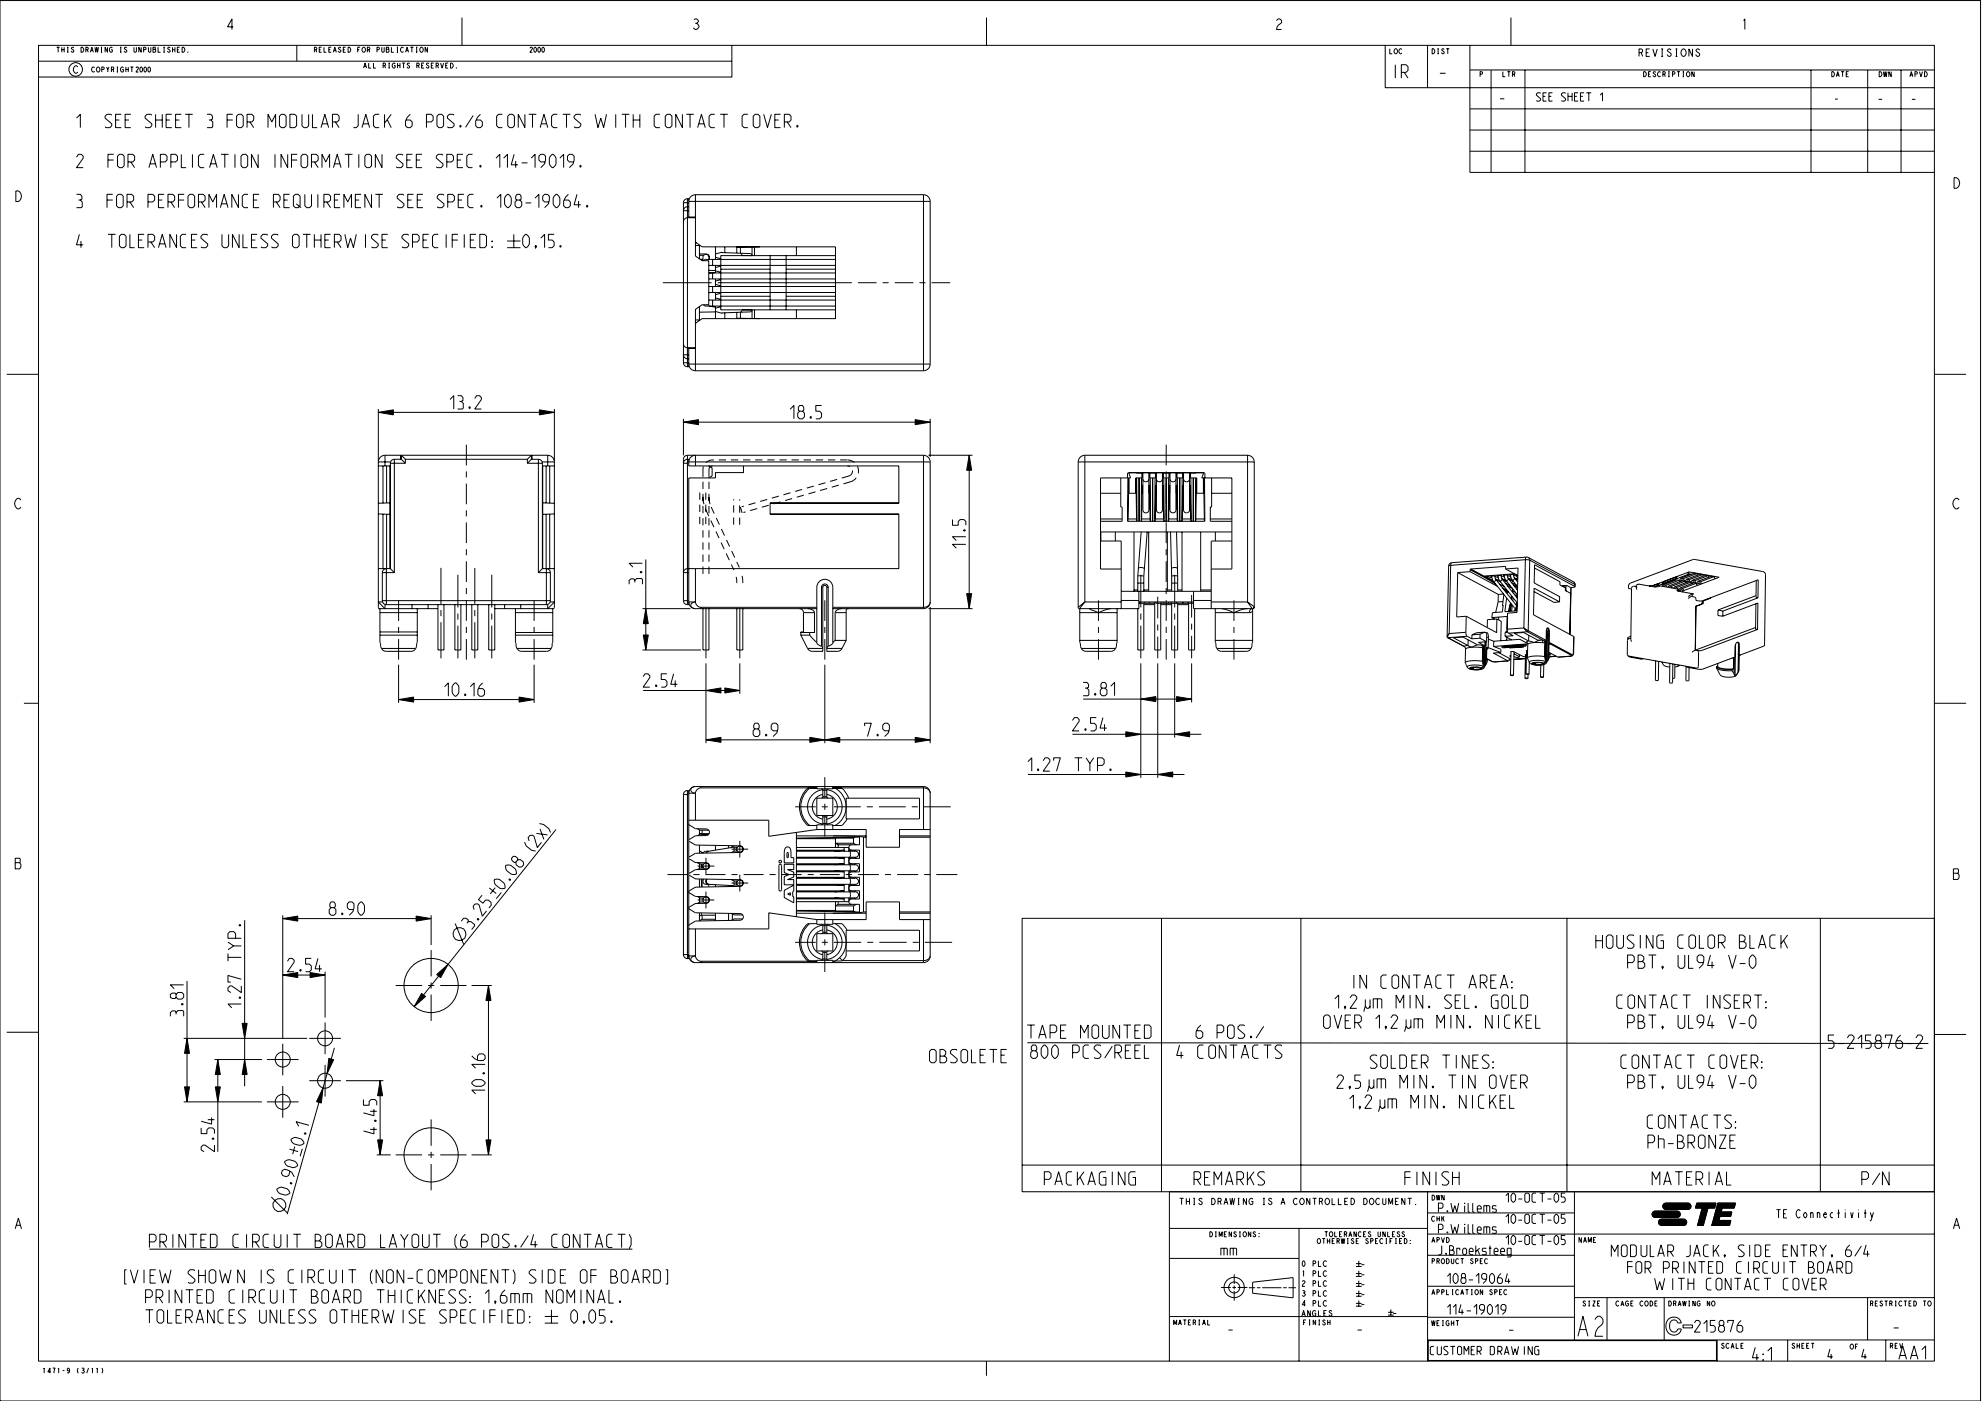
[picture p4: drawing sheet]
<svg xmlns="http://www.w3.org/2000/svg" width="594mm" height="420mm" viewBox="0 0 594 420" stroke-linecap="round" stroke-linejoin="round" font-family="sans-serif">
<g fill="none" stroke="#000" stroke-width=".3">
<path d="M0 .2h594v420h-594zM11.6 13.6h568.5v394.6h-568.5zM11.6 18.4h207.9M17 14.2h.9M17.4 14.2v1.5M18.5 14.2v1.5M18.5 14.9h.7M19.2 14.2v1.5M20.2 14.2h.3M20.2 15.7h.3M20.3 14.2v1.5M22.1 14.4l-.2-.2-.5 .2 .7 .8-.1 .3-.3 .2-.4-.4"/>
<path d="M24.3 14.2a.76 .76 0 0 1 .8 .7 .76 .76 0 0 1-.8 .8zM25.7 14.9l.7-.1v-.5l-.7-.1v1.5M26.2 14.9l.3 .8M27.1 15.7l.5-1.5 .4 1.5M27.3 15.2h.5M28.5 14.2l.2 1.5 .3-1.5 .3 1.5 .2-1.5M30.3 14.2h.3M30.3 15.7h.3M30.4 14.2v1.5M32.2 14.2v1.5l-.7-1.5v1.5M33.7 14.4l-.3-.2a.77 .77 0 0 0-.6 .7 .77 .77 0 0 0 .6 .8l.3-.3v-.5h-.4M36 14.2h.4"/>
<path d="M36 15.7h.4M36.2 14.2v1.5M38 14.4l-.3-.2-.4 .2 .7 .8-.1 .3-.3 .2-.4-.4M40.2 14.2v1.2l.3 .3 .4-.3v-1.2M42.4 14.2v1.5l-.8-1.5v1.5M43.1 14.9l.6-.1v-.5l-.6-.1v1.5M44.5 14.2v1.2l.3 .3 .4-.3v-1.2M45.9 14.2l.7 .1 .1 1.1-.2 .3h-.6zM45.9 14.8h.6M47.4 14.2v1.5h.7M49 14.2h.4M49 15.7h.4"/>
<path d="M49.2 14.2v1.5M51 14.4l-.3-.2-.4 .2 .7 .8-.1 .3-.3 .2-.4-.4M51.7 14.2v1.5M51.7 14.9h.8M52.5 14.2v1.5M53.2 14.9h.4M53.9 14.2h-.7v1.5h.7M54.6 14.2a.76 .76 0 0 1 .8 .7 .76 .76 0 0 1-.8 .8zM56.3 15.5l.1 .2zM69.9 8h-1.6l1.3-2.3v3.1M89 13.6v4.8M94.3 14.9l.6-.1v-.5l-.6-.1v1.5"/>
<path d="M94.7 14.9l.3 .8M95.7 14.9h.5M96.5 14.2h-.8v1.5h.8M97.2 14.2v1.5h.7M98.6 14.9h.5M99.3 14.2h-.7v1.5h.7M100 15.7l.4-1.5 .5 1.5M100.2 15.2h.5M102.2 14.4l-.2-.2-.5 .2 .7 .8-.1 .3-.3 .2-.4-.4M103 14.9h.4M103.7 14.2h-.7v1.5h.7M104.4 14.2a.76 .76 0 0 1 .8 .7 .76 .76 0 0 1-.8 .8z"/>
<path d="M107.3 14.9h.4M108 14.2h-.7v1.5M108.8 14.3l.2-.1a.77 .77 0 0 1 .6 .7 .77 .77 0 0 1-.6 .8l-.5-.8zM109.2 19.9h.6M110.2 14.9l.6-.1v-.5l-.6-.1v1.5M110.6 18.9v1.5h.7M110.6 14.9l.3 .8M112 18.9v1.5h.7M113.1 14.9l.6-.1v-.5l-.6-.1v1.5M114.5 14.2v1.2l.3 .3 .4-.3v-1.2M114.9 19.7l.6-.2v-.5l-.6-.1v1.5M115.4 19.7l.2 .7"/>
<path d="M115.9 14.2l.7 .1 .1 1.1-.2 .3h-.6zM115.9 14.8h.6M116.5 18.9h.4M116.7 18.9v1.5M117.4 14.2v1.5h.7M118.5 19.2l-.3-.3a.77 .77 0 0 0-.6 .8 .77 .77 0 0 0 .6 .7l.3-.2v-.5h-.3M119 14.2h.4M119 15.7h.4M119.2 14.2v1.5M119.2 18.9v1.5M119.2 19.7h.8M120 18.9v1.5"/>
<path d="M120.6 18.9h.9M121 14.4l-.3-.2a.77 .77 0 0 0-.6 .7 .77 .77 0 0 0 .6 .8l.3-.3M121 18.9v1.5M121.6 15.7l.5-1.5 .4 1.5M121.8 15.2h.6M122.8 19.2l-.2-.3-.5 .3 .7 .7v.4l-.4 .1-.4-.4M123.1 14.2h.9M123.5 14.2v1.5M124.8 14.2h.4M124.8 15.7h.4M125 14.2v1.5M125 19.7l.6-.2v-.5l-.6-.1v1.5"/>
<path d="M125.5 19.7l.2 .7M126.1 14.3l.2-.1a.77 .77 0 0 1 .7 .7 .77 .77 0 0 1-.7 .8l-.4-.8zM126.5 19.7h.4M127.2 18.9h-.7v1.5h.7M128.2 14.2v1.5l-.7-1.5v1.5M128.6 19.2l-.2-.3-.5 .3 .7 .7-.1 .4-.3 .1-.4-.4M129.3 19.7h.5M130.1 18.9h-.8v1.5h.8M130.8 19.7l.6-.2v-.5l-.6-.1v1.5M131.2 19.7l.3 .7M132.1 18.9l.5 1.5 .4-1.5M133.7 19.7h.4"/>
<path d="M134.4 18.9h-.7v1.5h.7M135.1 18.9a.76 .76 0 0 1 .8 .8 .76 .76 0 0 1-.8 .7zM138.6 5.3v8.3M158.9 14.5l.2-.3 .6 .2-.8 1.3h.8M160.2 14.4l.4-.2 .3 .4v.6l-.3 .5-.5-.5zM161.4 14.4l.3-.2 .4 .4v.6l-.4 .5-.4-.5zM162.6 14.4l.3-.2 .4 .4v.6l-.4 .5-.4-.5zM208.1 5.9l.4-.2a.79 .79 0 0 1 1 .8l-.6 .5a.88 .88 0 0 1 .5 1.4 .88 .88 0 0 1-1.5-.1M208.5 7h.4M219.5 13.6v9.5h-207.9M295.9 5.3v8.3M382.8 6.2l.6-.5h.4l.6 .5a1.22 1.22 0 0 1-1 1.3l-.5 1.3h1.5"/>
<path d="M415.4 13.6v12.7h164.7M416.8 14.6v1.5h.7M418.3 14.7l.2-.1a.78 .78 0 0 1 .7 .8 .78 .78 0 0 1-.7 .7l-.4-.7zM418.5 19.4v4M420.4 14.9l-.2-.3a.77 .77 0 0 0-.7 .8 .77 .77 0 0 0 .7 .7l.2-.2M428.1 13.6v12.7M429.5 14.6a.76 .76 0 0 1 .8 .8 .76 .76 0 0 1-.8 .7zM431.1 16.1h.4M431.1 14.6h.4M431.3 14.6v1.5M433.1 14.9l-.2-.3-.5 .3 .7 .7-.1 .4-.3 .1-.4-.3M433.8 14.6h.9"/>
<path d="M434.2 14.6v1.5M440.8 13.6v38.1h139.3M453.2 5.3v8.3M491.6 15.8l.9-.2v-.7l-.9-.2v2.2M492.2 15.8l.4 1.1M493.7 15.8h.7M494.8 14.7h-1.1v2.2h1.1M495.7 14.7l.7 2.2 .6-2.2M498.2 14.7h.6M498.3 16.9h.5M498.5 14.7v2.2M501.2 15l-.4-.3-.7 .3 .2 .4 .9 .8-.1 .5-.6 .2-.5-.5"/>
<path d="M502.5 14.7h.6M502.5 16.9h.6M502.8 14.7v2.2M504.5 14.9l.3-.2a1.14 1.14 0 0 1 .9 1.1 1.14 1.14 0 0 1-.9 1.1l-.3-.2a1.3 1.3 0 0 1 0-1.8zM507.6 14.7v2.2l-1.1-2.2v2.2M509.7 15l-.4-.3-.6 .3 .1 .4 .9 .8-.1 .5-.5 .2-.6-.5M522.9 6.2l.4-.5v3.1M22.9 35.4l1.2-1.1v4M23.3 20.1l-.4-.4a1.14 1.14 0 0 0-.9 1.1 1.14 1.14 0 0 0 .9 1.2l.4-.4M28.4 20.3l-.3-.2a.77 .77 0 0 0-.6 .7 .77 .77 0 0 0 .6 .8l.3-.2M29.2 20.2l.1-.1a.77 .77 0 0 1 .7 .7 .77 .77 0 0 1-.7 .8l-.4-.8zM30.5 20.8l.7-.1v-.5l-.7-.1v1.5"/>
<path d="M32 20.1l.3 .7v.8M32.7 20.1l-.4 .7M33.4 20.8l.6-.1v-.5l-.6-.1v1.5M33.5 34.6l-.3-.3h-1.1l-.6 .6v.5l2 1.7v.6l-.6 .6h-1.1l-.3-.3M33.9 20.8l.2 .8M34.7 36h1.1M35 20.1h.4M35 21.6h.4M35.2 20.1v1.5M36.4 34.3h-1.7v4h1.7M37 20.3l-.3-.2a.77 .77 0 0 0-.6 .7 .77 .77 0 0 0 .6 .8l.3-.2v-.6h-.3M37.5 36h1.2"/>
<path d="M37.7 20.1v1.5M37.7 20.8h.8M38.5 20.1v1.5M39.1 20.1h.9M39.2 34.3h-1.7v4h1.7M39.5 20.1v1.5M40.8 20.4l.2-.3 .5 .2-.7 1.3h.7M42.3 20.1l.4 .4v.7l-.3 .4-.4-.4v-.7zM43.5 20.1l.4 .4v.7l-.3 .4-.4-.4v-.7zM44.7 20.1l.4 .4v.7l-.3 .4-.4-.4v-.7zM45.5 34.6l-.3-.3h-1.1l-.6 .6v.5l2 1.7v.6l-.6 .6h-1.1l-.3-.3M46.7 36h2"/>
<path d="M46.7 34.3v4M48.7 34.3v4M49.8 36h1.1M51.5 34.3h-1.7v4h1.7M52.7 36h1.1M54.4 34.3h-1.7v4h1.7M55.5 34.3h2.3M56.7 34.3v4M62.1 34.3h1.1l.5 .6v.8l-.5 .3M62.7 36h.5l.6 .6v1.4l-.3 .3h-1.4M68.1 36h1.7M69.8 34.3h-1.7v4"/>
<path d="M71.5 34.3h.9l.5 .6v2.8l-.5 .6h-.9l-.6-.6v-2.8zM74.1 36.6h1.4l.6-.6v-1.1l-.6-.6h-1.4v4M74.9 36.6l1.2 1.7M80.4 38.3v-4l1.1 2.3 1.2-2.3v4M84.4 34.3h.8l.6 .6v2.8l-.6 .6h-.8l-.6-.6v-2.8zM86.9 34.3h1.5l.6 .6v2.8l-.6 .6h-1.5zM90.6 34.3v3.4l.5 .6h.9l.6-.6v-3.4M93.7 34.3v4h1.4M96.3 38.3l1.1-4 1.2 4M96.7 37.1h1.5M99.7 36.6h1.4l.6-.6v-1.1l-.6-.6h-1.4v4M100.6 36.6l1.1 1.7"/>
<path d="M107.4 34.3v3.4l-.5 .6h-.9M108.6 38.3l1.1-4 1.2 4M108.9 37.1h1.6M109 20.4l.5-1.5 .4 1.5M113.7 34.3h-1.1l-.6 .6v2.8l.6 .6h1.1M115.3 34.3v4M116.2 36l1.1 2.3M116.5 20.4h.4M117.3 34.3l-2 2.6M123 34.3l-.8 .8-.6 1.2v1.4l.6 .6h.8l.6-.6v-1.1l-.6-.6h-1.2M127.9 36.6h1.4l.6-.6v-1.1l-.6-.6h-1.4v4M131.6 34.3h.9l.5 .6v2.8l-.5 .6h-.9l-.6-.6v-2.8z"/>
<path d="M136.2 34.6l-.3-.3h-1.1l-.6 .6v.5l2 1.7v.6l-.6 .6h-1.1l-.3-.3M136.8 20.3l.1 .1zM138 37.6l.3 .2-.1 .3-.3-.2zM141.9 34.7l-2.3 3.5M144.1 34.3l-.9 .8-.5 1.2v1.4l.5 .6h.9l.6-.6v-1.1l-.6-.6h-1.2M150.7 34.3h-1.2l-.6 .6v2.8l.6 .6h1.2M152.9 34.3h.8l.6 .6v2.8l-.6 .6h-.8l-.6-.6v-2.8zM157.4 34.3v4l-2-4v4M158.6 34.3h2.3M159.7 34.3v4M162 38.3l1.1-4 1.2 4M162.4 37.1h1.5"/>
<path d="M167.1 34.3h-1.1l-.6 .6v2.8l.6 .6h1.1M168.8 34.3h2.2M169.9 34.3v4M174.2 34.6l-.3-.3h-1.1l-.6 .6v.5l2 1.7v.6l-.6 .6h-1.1l-.3-.3M178.5 34.3l.8 4 .9-2.9 .8 2.9 .9-4M184.7 34.3v4M186.5 34.3h2.3M187.6 34.3v4M189.9 36h2M189.9 34.3v4M191.9 34.3v4M197.9 34.3h-1.1l-.6 .6v2.8l.6 .6h1.1"/>
<path d="M200.1 34.3h.8l.6 .6v2.8l-.6 .6h-.8l-.6-.6v-2.8zM204.7 34.3v4l-2-4v4M205.8 34.3h2.3M206.9 34.3v4M209.2 38.3l1.2-4 1.1 4M209.6 37.1h1.5M214.4 34.3h-1.2l-.5 .6v2.8l.5 .6h1.2M216 34.3h2.3M217.1 34.3v4M224.3 34.3h-1.2l-.5 .6v2.8l.5 .6h1.2M226.5 34.3h.8l.6 .6v2.8l-.6 .6h-.8l-.6-.6v-2.8zM229 34.3l1.2 4 1.1-4"/>
<path d="M232.4 36h1.1M234.1 34.3h-1.7v4h1.7M235.2 36.6h1.5l.5-.6v-1.1l-.5-.6h-1.5v4M236.1 36.6l1.1 1.7M239 37.6l.3 .2-.1 .3-.3-.2zM420.3 21.7h1.4l.6-.6v-1.1l-.6-.6h-1.4v4M421.1 21.7l1.2 1.7M431.8 22h1.8M440.8 32.7h139.3M440.8 21h139.3M440.8 39h139.3M443.9 22.3l.6-.2v-.5l-.6-.1v1.5"/>
<path d="M447.2 21v30.7M449.9 29.6h1.3M450.7 21.5v1.5h.7M452.1 21.5h.9M452.5 21.5v1.5M453.6 22.3l.6-.2v-.5l-.6-.1v1.5M454.1 22.3l.2 .7M457.4 21v30.7M462 28l-.8-.2-.4 .4v.3l1.2 1.1v.4l-.3 .3-.9-.2M462.8 28.9h.7M463.8 27.8h-1v2.5h1M464.5 28.9h.8"/>
<path d="M465.6 27.8h-1.1v2.5h1.1M469.5 28l-.9-.2-.3 .4v.3l1.2 1.1v.4l-.3 .3-.9-.2M470.3 28.9h1.2M470.3 27.8v2.5M471.5 27.8v2.5M472.2 28.9h.7M473.3 27.8h-1.1v2.5h1.1M474 28.9h.7M475.1 27.8h-1.1v2.5h1.1M475.8 27.8h1.4M476.5 27.8v2.5M479.9 28.5l.7-.7v2.5"/>
<path d="M493 21.5a.76 .76 0 0 1 .8 .8 .76 .76 0 0 1-.8 .7zM494.4 22.3h.4M495.1 21.5h-.7v1.5h.7M496.6 21.7l-.3-.2-.5 .2 .8 .8-.1 .4-.4 .1-.4-.4M498 21.7l-.3-.2a.77 .77 0 0 0-.6 .8 .77 .77 0 0 0 .6 .7l.3-.2M498.7 22.3l.7-.2v-.5l-.7-.1v1.5M499.2 22.3l.3 .7M500.3 21.5h.4M500.3 23h.4M500.5 21.5v1.5M501.6 22.3l.6-.2v-.5l-.6-.1v1.5M503 21.5h.9"/>
<path d="M503.4 21.5v1.5M504.7 21.5h.3M504.7 23h.3M504.9 21.5v1.5M506 21.6l.2-.1a.77 .77 0 0 1 .6 .8 .77 .77 0 0 1-.6 .7l-.4-.7zM508.1 21.5v1.5l-.7-1.5v1.5M543.2 21v30.7M549.4 21.5a.76 .76 0 0 1 .8 .7 .76 .76 0 0 1-.8 .8zM550.3 29.7h.9M550.7 23l.5-1.5 .4 1.5M550.9 22.5h.5M552.2 21.5h.9"/>
<path d="M552.6 21.5v1.5M553.7 22.3h.5M554.4 21.5h-.7v1.5h.7M560.1 21v30.7M563.4 29.8h1.1M563.6 21.5a.76 .76 0 0 1 .8 .8 .76 .76 0 0 1-.8 .7zM564.9 21.5l.2 1.5 .3-1.5 .3 1.5 .2-1.5M567.2 21.5v1.5l-.7-1.5v1.5M570.1 21v30.7M572.8 23l.4-1.5 .5 1.5M573 22.5h.5M573.4 29.8h1.1"/>
<path d="M574.3 22.3l.7-.2v-.5l-.7-.1v1.5M575.7 21.5l.4 1.5 .5-1.5M577.2 21.5a.76 .76 0 0 1 .8 .8 .76 .76 0 0 1-.8 .7zM4.7 57.3a1.59 1.59 0 0 1 1.7 1.5 1.59 1.59 0 0 1-1.6 1.6zM22.9 47.1l.6-.8h.9l.5 .6v.5l-2 2.9h2M22.9 58.3h1.2l.5 .6v.8l-.5 .3M23.5 60h.6l.6 .6v1.4l-.3 .3h-1.5M32.1 60h1.7M32.4 48h1.7M33.8 58.3h-1.7v4M34.1 46.3h-1.7v4M35.2 46.9l.6-.6h.9l.5 .6v2.8l-.5 .6h-.9l-.6-.6z"/>
<path d="M35.5 58.3h.9l.5 .6v2.8l-.5 .6h-.9l-.6-.6v-2.8zM38.4 48.6h1.4l.6-.6v-1.1l-.6-.6h-1.4v4M39.2 48.6l1.2 1.7M44.7 50.3l1.1-4 1.1 4M45 49.1h1.6M47.5 60h1.2M48.1 48.6h1.4l.6-.6v-1.1l-.6-.6h-1.4v4M49.2 58.3h-1.7v4h1.7M51.2 48.6h1.5l.5-.6v-1.1l-.5-.6h-1.5v4M53.5 60h1.7M54.4 46.3v4h1.4M55.2 58.3h-1.7v4"/>
<path d="M56.9 58.3h.9l.6 .6v2.8l-.6 .6h-.9l-.5-.6v-2.8zM57.7 46.3v4M61.2 46.3h-1.1l-.6 .6v2.8l.6 .6h1.1M62.9 50.3l1.1-4 1.1 4M63.2 49.1h1.6M66.3 46.3h2.3M67.4 46.3v4M70.5 46.3v4M71.5 58.3v4l-2-4v4M72.3 46.9l.6-.6h.8l.6 .6v2.8l-.6 .6h-.8l-.6-.6zM74.4 58.3h-1.2l-.5 .6v2.8l.5 .6h1.2M76 60h1.1"/>
<path d="M77.4 46.3v4l-2-4v4M77.7 58.3h-1.7v4h1.7M82.5 46.3v4M85.1 60h1.2M86.3 46.3v4l-2-4v4M86.9 58.3h-1.8v4h1.8M87.4 48h1.7M88.6 58.3h.8l.6 .6v2.8l-.6 .6h-.8l-.6-.6v-2.8zM89.1 46.3h-1.7v4M90.3 46.9l.6-.6h.8l.6 .6v2.8l-.6 .6h-.8l-.6-.6zM91.4 58.3v3.4l.6 .6h.9l.5-.6v-3.4M93.4 48.6h1.5l.5-.6v-1.1l-.5-.6h-1.5v4"/>
<path d="M94.3 48.6l1.1 1.7M95.3 58.3v4M96.6 50.3v-4l1.1 2.3 1.2-2.3v4M100 50.3l1.1-4 1.2 4M100.3 60h1.1M100.4 49.1h1.5M102 58.3h-1.7v4h1.7M103.4 46.3h2.3M104.6 46.3v4M106.6 60h1.1M107.6 46.3v4M108.3 58.3h-1.7v4h1.7"/>
<path d="M109.4 46.9l.6-.6h.9l.5 .6v2.8l-.5 .6h-.9l-.6-.6zM111.4 58.3v4l-2-4v4M112.6 58.3h2.3M113.7 58.3v4M114.6 46.3v4l-2-4v4M120.9 46.6l-.3-.3h-1.2l-.5 .6v.5l2 1.7v.6l-.6 .6h-1.2l-.2-.3M121.1 58.6l-.2-.3h-1.2l-.6 .6v.5l2 1.7v.6l-.5 .6h-1.2l-.3-.3M122 48h1.1M122.3 60h1.1M123.7 46.3h-1.7v4h1.7M124 58.3h-1.7v4h1.7M124.9 48h1.1"/>
<path d="M125.1 60h1.2M126.6 46.3h-1.7v4h1.7M126.9 58.3h-1.8v4h1.8M132.9 46.6l-.3-.3h-1.2l-.5 .6v.5l2 1.7v.6l-.6 .6h-1.2l-.2-.3M133.1 58.6l-.2-.3h-1.2l-.6 .6v.5l2 1.7v.6l-.5 .6h-1.2l-.3-.3M134 48.6h1.4l.6-.6v-1.1l-.6-.6h-1.4v4M137.1 48h1.2M137.4 60h1.2M138.9 46.3h-1.8v4h1.8M139.1 58.3h-1.7v4h1.7M141.7 46.3h-1.1l-.6 .6v2.8l.6 .6h1.1M142 58.3h-1.1l-.6 .6v2.8l.6 .6h1.1"/>
<path d="M144 49.6l.3 .2-.1 .3-.3-.2zM148.8 47.4l1.1-1.1v4M149 59.4l1.2-1.1v4M151 47.4l1.2-1.1v4M152.2 58.3h.3l.5 .6 .3 .5v1.7l-.8 1.2h-.3l-.9-1.2v-1.7zM154.2 46.3l-.9 3.1h2M154.7 48.3v2M155 60l-.3-.3v-.8l.3-.6h.9l.4 .6v.8l-.4 .3 .6 .6v1.1l-.6 .6h-.9l-.5-.6v-1.1l.5-.6h.9M156.5 48.9h1.7M159.3 47.4l1.2-1.1v4M160.5 59.4l1.1-1.1v4M163.4 48.6h-1.2l-.6-.6v-1.1l.6-.6h.8l.6 .6-.3 2.2-1.1 1.2"/>
<path d="M165 46.9l.6-.6h.3l.9 1.1v1.7l-.9 1.2h-.3l-.6-.6-.2-.6v-1.7zM166.8 58.3h.2l.9 1.1v1.7l-.9 1.2h-.2l-.9-1.2v-1.7zM167.9 47.4l1.1-1.1v4M170.5 58.3l-.9 .8-.6 1.2v1.4l.6 .6h.9l.5-.6v-1.1l-.5-.6h-1.3M172 48.6h-1.2l-.6-.6v-1.1l.6-.6h.8l.6 .6-.3 2.2-1.1 1.2M173 58.3l-.8 3.1h2M174 49.6l.3 .2-.1 .3-.3-.2zM206.2 59.6a1.2 1.2 0 0 0-1.2 1.2M206.2 59.6v50.4M206.2 59.6h.4v.6M208.6 58.4a2 2 0 0 0-2 2M208.6 58.4v18.4l2 1.4h2v13.2h-2l-2 1.4v18.4"/>
<path d="M208.6 58.4h68.4M277 58.4a2 2 0 0 1 2 2M277 58.4v52.8M440.8 45.4h139.3M586 53.3a1.59 1.59 0 0 1 1.7 1.6 1.59 1.59 0 0 1-1.7 1.6zM23.8 70.3l-.9 3.1h2M24.3 72.3v2M32.4 70.3h2.3M33.5 70.3v4M35.8 70.9l.6-.6h.8l.6 .6v2.8l-.6 .6h-.8l-.6-.6zM38.1 60.6h1.4l.6-.6v-1.1l-.6-.6h-1.4v4M38.9 70.3v4h1.5"/>
<path d="M38.9 60.6l1.2 1.7M41.5 72h1.2M43.2 70.3h-1.7v4h1.7M44.4 60.6h1.4l.6-.6v-1.1l-.6-.6h-1.4v4M44.4 72.6h1.4l.6-.6v-1.1l-.6-.6h-1.4v4M45.2 72.6l1.2 1.7M47.5 74.3l1.2-4 1.1 4M47.9 73.1h1.5M50.4 60.6h1.4l.6-.6v-1.1l-.6-.6h-1.4v4M51.2 60.6l1.2 1.7M52.9 70.3v4l-2-4v4M55.8 70.3h-1.1l-.6 .6v2.8l.6 .6h1.1"/>
<path d="M57.4 72h1.2M59.1 70.3h-1.7v4h1.7M59.5 60.6h1.4l.6-.6v-1.1l-.6-.6h-1.4v4M60.4 60.6l1.1 1.7M62.3 70.6l-.3-.3h-1.1l-.6 .6v.5l2 1.7v.6l-.6 .6h-1.1l-.3-.3M62.7 62.3v-4l1.1 2.3 1.2-2.3v4M66.1 62.3l1.1-4 1.2 4M66.5 61.1h1.5M66.6 70.3v3.4l.5 .6h.9l.6-.6v-3.4M71.7 70.3v4l-2-4v4M72.9 70.3v4h1.4M75.4 72h1.2"/>
<path d="M77.1 70.3h-1.7v4h1.7M80.3 70.6l-.3-.3h-1.1l-.6 .6v.5l2 1.7v.6l-.6 .6h-1.1l-.3-.3M82 60.6h1.4l.6-.6v-1.1l-.6-.6h-1.4v4M82.9 60.6l1.1 1.7M83.4 70.6l-.3-.3h-1.1l-.6 .6v.5l2 1.7v.6l-.5 .6h-1.2l-.3-.3M87.7 70.9l.6-.6h.8l.6 .6v2.8l-.6 .6h-.8l-.6-.6zM88.9 61.1l1.4 1.2M90.9 70.3h2.2M92 70.3v4M94.3 72h2M94.3 70.3v4M96.3 70.3v4"/>
<path d="M97.1 60.6h1.5l.5-.6v-1.1l-.5-.6h-1.5v4M97.4 72h1.2M98 60.6l1.1 1.7M99.1 70.3h-1.7v4h1.7M100.3 72.6h1.4l.6-.6v-1.1l-.6-.6h-1.4v4M101.1 72.6l1.2 1.7M103.1 62.3v-4l1.2 2.3 1.1-2.3v4M103.4 70.3l.9 4 .8-2.9 .9 2.9 .9-4M109.6 70.3v4M113.4 70.6l-.3-.3h-1.1l-.6 .6v.5l2 1.7v.6l-.5 .6h-1.2l-.3-.3M114.6 72h1.1M116.3 70.3h-1.7v4h1.7"/>
<path d="M122.6 70.6l-.3-.3h-1.2l-.5 .6v.5l2 1.7v.6l-.6 .6h-1.1l-.3-.3M123.7 72.6h1.4l.6-.6v-1.1l-.6-.6h-1.4v4M126.9 72h1.1M128.6 70.3h-1.7v4h1.7M131.4 70.3h-1.1l-.6 .6v2.8l.6 .6h1.1M133.8 70.3v4M134.3 60.6h1.4l.6-.6v-1.1l-.6-.6h-1.4v4M135.6 72h1.7M137.3 70.3h-1.7v4M139.2 70.3v4M141 72h1.2M142.8 70.3h-1.8v4h1.8"/>
<path d="M143.9 70.3h1.4l.6 .6v2.8l-.6 .6h-1.4zM144.3 61.6l.3 .2-.1 .3-.3-.2zM147.5 74h.2l-.2 .3zM147.5 72.3h.2l-.2 .3zM152.1 74.3h4M152.1 72.3h4M154.1 70.3v4M157 70.9l.6-.6h.3l.9 1.1v1.7l-.9 1.2h-.3l-.6-.6-.2-.6v-1.7zM157.6 60.9h1.7M160.7 73.6l.2 .3-.3 .2zM160.9 73.9l-.3 .7M162.2 71.4l1.1-1.1v4"/>
<path d="M164.6 60.6h-1.3l-.5-.6v-1.1l.5-.6h.9l.6 .6-.3 2.2-1.2 1.2M166.2 70.3h-1.7v1.7h1.1l.6 .6v1.1l-.6 .6h-1.1M168 73.6l.3 .2-.1 .3-.3-.2zM173.5 60.3v2M176 61.6l.3 .2-.1 .3-.3-.2zM205 60.8v48M205 60.8h1.6M206.6 62h-.4a1.2 1.2 0 0 0-1.2 1.2h1.6M206.6 60.4v4.9M206.6 65.1h2M206.6 60.4h72.4M208.6 65.3h-2.4a1.2 1.2 0 0 0-1.2 1.2"/>
<path d="M208.6 73.6h1.2M208.6 72.6l2 1.4h40v21.6h-40l-2 1.4M208.6 72.8h.3M209.8 76.1l2 .1a1 1 0 0 1 .8 1.5M209.8 73.5v4.1M209.8 76.5l1.3 .1M210 77.8h.8M212.4 76.6h.2M212.6 79.6h38M212.6 77.8a1.12 1.12 0 0 0-.9-1.5 .9 .9 0 0 0-.9 .9v1M213.7 77.8v1.8M214.6 76.2l2-.6 5.3 .3 .5 .3 .2 .4"/>
<path d="M214.6 74v3.8M214.6 79.6v2.3M214.6 77.2l1.6 .4M216.2 79.8l-1.6 .4M217.4 74v1.8M220.9 74l.1 .1M221 74.1v1.8M221.3 74l-.3 .1M222.1 74.1v1.8l2.9 .1 .4 .3 .2 .3M222.6 76.6v.1M222.6 76.6h3M225.6 74.1v2.5"/>
<path d="M226.3 74.1v2.6M227.8 74l-6.8 .1M231 76.7v16.2M235.8 76.7v16.2M238.9 74v2.7M250.6 77.8h-38.9l-.7 .4M250.6 76.7h-34.4v16.2h34.4M279 60.4v48.8M198.8 84.8h14.6M208.6 96.8h.3M208.6 96h1.2M209.8 92v4.1"/>
<path d="M211 91.4l.7 .4h38.9M212.6 90h38M212.6 87.7h38M212.6 85.9h38M212.6 83.7h38M212.6 81.9h38M212.6 81.1h2M212.6 91.8l2 .3M212.7 87.7l-.1 .2M213.7 81.9v1.8M213.7 85.9v1.8M213.7 90v1.8"/>
<path d="M214.6 83.7v2.2M214.6 87.7v2.3M214.6 91.8v3.8M214.6 89.4l1.6 .4M214.6 85.3l1.6 .4M214.6 81.2l1.6 .5M214.6 81.8l-1.9 .1M214.6 93.5l-4.8 .1M215.3 84.8h40.2M216.2 88.9h14.8M216.2 92l-1.6 .4M216.2 87.9l-1.6 .5"/>
<path d="M216.2 83.9l-1.6 .4M216.2 80.7h14.8M217.4 93.8v1.8M221 93.7v1.8M221 95.5l.3 .1M221 95.5l6.8 .1M221 95.5l-.1 .1M222.6 92.9l-.2 .5-.5 .2-5.3 .4-2-.6M222.6 92.9h.1M225.6 92.9l-.2 .4-.4 .2-2.9 .1v1.9M225.6 92.9v2.6M225.6 92.9h-3"/>
<path d="M226.3 92.9v2.6M235.8 88.9h14.8M235.8 80.7h14.8M238.9 92.9v2.7M257.3 84.8h5.6M264.7 84.8h1.8M268.3 84.8h5.6M275.8 84.8h1.8M279.4 84.8h5.6M2 112.3h9.6M134.9 119.8l1.2-1.1v4M137.2 118.7h1.2l.4 .5v.9l-.4 .3"/>
<path d="M142.4 119.5l.5-.8h.9l.6 .5v.6l-2 2.9h2M205 103.1a1.2 1.2 0 0 0 1.2 1.2h2.4M205 108.8a1.2 1.2 0 0 0 1.2 1.2M205 108.8h1.6M206.6 109.2a2 2 0 0 0 2 2M206.6 106.4h-1.6a1.28 1.28 0 0 0 1.6 1.2M206.6 104.3v4.9M206.6 109.4v.6h-.4M206.6 109.2h72.4M206.6 104.5h2M208.6 111.2h68.4M279 109.2a2 2 0 0 1-2 2"/>
<path d="M580.1 112.3h9.6M113.5 123.7l4.5-.8v1.5zM113.5 138.5v43.6l.4 .4M113.5 138.5h3.6M113.5 122.7v15.5M113.5 123.7h52.8M113.5 139.7h3.6M114.9 139.7v11.2M115.5 136.5a2 2 0 0 0-2 2M115.5 136.5h48.8M115.5 136.5v3.2M115.9 139.7v11.1"/>
<path d="M117 139.7v30.8M117.1 138.9h4.5M117.1 138.9v31.6M118.3 137.7a1.2 1.2 0 0 0-1.2 1.2M118.3 137.7v34M118.3 137.7h2.1M120.2 136.5v1.2M120.4 137.7v-1.2l1.2 1.2M120.4 137.7l1.2 1.2M121.6 137.7v1.2M121.6 137.7h36.6M137.8 120.4h.6l.5 .6v1.4l-.2 .3h-1.5"/>
<path d="M139.9 133.4v6.2M140.8 122l.2 .2-.1 .3-.2-.2zM158.2 137.7l1.2-1.2v1.2M158.2 137.7v1.2M158.2 138.9h4.5M159.4 137.7l-1.2 1.2M159.4 137.7h2.1M159.6 136.5v1.2M161.5 137.7a1.2 1.2 0 0 1 1.2 1.2M161.5 137.7v34M161.8 122.9l4.5 .8-4.5 .7zM162.6 138.5h3.7"/>
<path d="M162.7 138.9v31.6M162.7 139.7h3.6M162.8 139.7v30.8M163.8 139.7v11.1M164.3 136.5a2 2 0 0 1 2 2M164.3 136.5v3.2M164.9 139.7v11.2M166.3 138.5l-.1 43.8-.3 .2h-17.5M166.3 122.7v15.5M205 126.6l4.5-.7v1.5zM205 125.6v11M205 126.6h74"/>
<path d="M206.2 136.5a1.2 1.2 0 0 0-1.2 1.2v42.4M206.2 136.5v44.8M206.2 136.5h70.8M206.6 138.9h-1.6a1.2 1.2 0 0 1 1.2-1.2h.4v2h63v11.2h-38.6M212.5 139.7l1.1 .6v2.4l-1.1 .6M223 139.7v2h-8.4v1.6h-8v38h-.4M237 122.8l1.1-1.2v4M239.8 123.3l-.4-.3v-.8l.4-.6h.9l.4 .6v.8l-.4 .3 .6 .6v1.1l-.6 .6h-.9l-.5-.6v-1.1l.5-.6h.9M243.1 124.9l.2 .2v.3l-.3-.2zM246.4 121.6h-1.7v1.7h1.1l.6 .6v1.1l-.6 .6h-1.1M274.5 125.9l4.5 .7-4.5 .8zM277 136.5a2 2 0 0 1 2 2"/>
<path d="M277 136.5v46M278.5 136.5h13.2M279 138.5h-72.4a2 2 0 0 1 2-2v3.2M279 125.6v11.4M279 138.5v42M290.7 136.5l.7 4.5h-1.5zM290.7 136.5v46M323.4 138.5h52.8M323.4 138.5v43.6M325.4 136.5a2 2 0 0 0-2 2M325.4 136.5h48.8M325.4 136.5v44"/>
<path d="M349.8 133.4v6.2M374.2 136.5a2 2 0 0 1 2 2M374.2 136.5v44M376.2 138.5l-.2 43.9M6.3 150l-.6-.6a1.61 1.61 0 0 0-1.3 1.6 1.61 1.61 0 0 0 1.3 1.6l.6-.5M113.5 154.1l3.5 .2M114.9 154.2v16.3M115.9 154.2v16.3M117 150.8l-3.5 .1M117 143.3h.1M117 141.7h.1M139.9 141.4v1.8"/>
<path d="M139.9 145v6.2M139.9 153v1.9M139.9 156.7v6.2M162.7 143.3h.1M162.7 141.7h.1M162.8 150.8l3.5 .1M163.8 154.2v16.3M164.9 154.2v16.3M166.3 154.1l-3.5 .2M231 154.1h38.6v16.4h-63.4a1.2 1.2 0 0 0-1.2 1.2h1.6M269.6 150.8h-38.6v3.5h38.6M285.7 155.8v1.7h1.7v-1.1l.6-.6h1.1l.6 .6v1.1"/>
<path d="M289 159l.3-.1 .2 .3h-.3zM330.1 159.5h39.4M330.1 155.6h6.4M330.1 147.9h6M330.2 159.5v2.8M334.5 159.5v2.8M336.1 143.3v8.8h.4v4.2h-6.4M338.2 143.3v-1.2l.4-.4h22.4l.4 .4v1.2M338.3 143.3l-.1 13h23.2l-.1-13M338.3 155.6v.7M338.3 155.6h2.6M338.5 147.9l-.2 7.7"/>
<path d="M338.5 147.9h2.2l.2 7.7M338.5 143.3v4.6M338.6 141.8v.2M338.6 143.3v4.6M340.1 159.5v17.8M340.7 143.3v4.6M340.9 155.6v.7M340.9 143.3l.1 13M341.6 143.3v13M341.7 143.3l-.1 13M342.3 159.5l-1.1 13.3M342.4 143.3l-.1 13"/>
<path d="M342.4 155.6v.7M342.4 155.6h2.5M342.5 141.8v1.5M342.5 145.5h.3M342.5 143.3h-1.9v4.6M342.5 145.5v2.4M342.7 145.5v2.4M342.7 141.8l.1 .3M342.8 141.8v11.2l.3 .6 .6 .2 .6-.2 .3-.6v-11.2M342.8 143.6l.2 .6 .7 .3 .6-.3 .3-.6M342.8 147.9h-.3l-.1 7.7M344.1 159.5l-1.1 13.4"/>
<path d="M344.5 159.5v17.8M344.6 147.9h.2l.1 7.7M344.6 145.5h.3M344.7 141.8l-.1 .3M344.7 145.5v2.4M344.8 143.3h1.8M344.8 145.5v2.4M344.9 143.3v-1.5h-6.4l.6 1.5h-9v27.4h6.2M344.9 141.9l4.1-.1-.1 1.5M344.9 155.6l.1 .7M345 143.3l.1 13M345.7 143.3v13"/>
<path d="M346.4 143.3l-.1 13M346.5 155.6l-.1 .7M346.5 155.6h2.5M346.5 141.8v1.5M346.5 145.5h.3M346.6 145.5v2.4M346.7 145.5v2.4M346.7 141.8l.1 .3M346.8 141.8v11.2l.3 .6 .6 .2 .6-.2 .3-.6v-11.2M346.8 143.6l.3 .6 .6 .3 .7-.3 .2-.6M346.8 147.9h-.2l-.1 7.7M348.6 147.9h.3"/>
<path d="M348.6 145.5h.3M348.7 141.8l-.1 .3M348.7 145.5v2.4M348.8 143.3h1.9M348.8 145.5v2.4M348.9 147.9l.1 7.7M349 141.9l4-.1v1.5M349 155.6v.7M349 143.3l.1 13M349.7 143.3v13M349.8 141.4v1.8M349.8 156.7v6.2"/>
<path d="M350.1 159.5v17.8M350.5 143.3l-.1 13M350.5 155.6v.7M350.5 155.6h2.6M350.6 141.8v1.5M350.6 145.5h.3M350.6 147.9l-.1 7.7M350.6 147.9h.3M350.7 145.5v2.4M350.8 145.5v2.4M350.8 141.8l.1 .3M350.9 141.8v11.2l.3 .6 .6 .2 .6-.2 .3-.6v-11.2"/>
<path d="M350.9 143.6l.2 .6 .7 .3 .6-.3 .3-.6M351.1 159.5l.3 13.3M352.7 147.9h.2M352.7 145.5h.3M352.8 141.8l-.1 .3M352.8 145.5v2.4M352.9 159.5l.3 13.3M352.9 143.3h1.8M352.9 145.5v2.4M352.9 147.9l.2 7.7M353 141.9h1.6M353.1 155.6v.7"/>
<path d="M353.1 143.3l.1 13M353.8 143.3v13M354.5 159.5v17.8M354.6 143.3l-.2 13M354.6 155.6l-.1 .7M354.6 155.6h2.5M354.7 143.3l-.1-1.5h6.4l-.6 1.5h9.1v27.4h-6.2M354.7 145.5h.3M354.7 147.9l-.1 7.7M354.7 147.9h.3M354.7 145.5v2.4M354.9 145.5v2.4"/>
<path d="M354.9 141.8l.1 .3M355 141.8v11.2l.2 .6 .7 .2 .6-.2 .3-.6v-11.2M355 143.6l.2 .6 .7 .3 .6-.3 .3-.6M356.8 147.9h.2M356.8 145.5h.3M356.9 141.8l-.1 .3M356.9 145.5v2.4M357 143.3h1.9v4.6M357 145.5v2.4M357 147.9l.1 7.7M357.1 141.8v1.5M357.1 155.6l.1 .7"/>
<path d="M357.2 143.3l.1 13M357.9 143.3v13M358.6 143.3l-.1 13M358.6 155.6v.7M358.6 155.6h2.6M358.8 147.9l-.2 7.7M358.8 147.9h2.3l.1 7.7M358.8 143.3v4.6M360.1 159.5v17.8M360.9 141.8v.2M360.9 143.3v4.6M361 143.3v4.6"/>
<path d="M361.2 155.6v.7M363 155.6h6.5M363.4 143.3v8.8h-.4v4.2h6.5M363.4 147.9h6.1M364.5 159.5v2.8M587.6 150l-.6-.6a1.61 1.61 0 0 0-1.3 1.6 1.61 1.61 0 0 0 1.3 1.6l.6-.5M113.5 170.5h3.6M114.7 171.7a1.2 1.2 0 0 1 1.2-1.2v10.8M114.7 171.7h3.6M114.7 171.7v8.4M115.5 170.5v.1M117.1 170.5l1.2 1.2"/>
<path d="M132.2 170.3v10.8M137.3 172.4v9.8M139.9 164.7v1.8M139.9 168.3v6.2M139.9 176.3v1.9M139.9 180v6.2M142.4 170.3v10.8M147.5 172.4v9.8M161.5 171.7h3.6M162.7 170.5l-1.2 1.2M162.7 170.5h3.6M164.3 170.5v.1"/>
<path d="M165.1 171.7a1.2 1.2 0 0 0-1.2-1.2v10.8M165.1 171.7v8.4M190.4 174.6v-.5l.6-.6h1.4l.3 .3v1.4M190.4 174.1l-.3-.5h-.8l-.6 .5v1.1M192 171.5l.3-.1 .2 .3-.3 .1zM192.7 168.9h-4l1.1 1.2M193.7 167.8v27.1M208.6 170.5v10M246.4 176.1a1 1 0 0 1 1-1 1 1 0 0 1 1 1M246.4 176.1h.4M246.4 176.1v17.7M246.8 176.1a.6 .6 0 0 1 .6-.6 .6 .6 0 0 1 .6 .6"/>
<path d="M246.8 176.1v18.4M248 176.1h.4M248 176.1v18.4M248.4 176.1v17.7M289.7 163.2h-4l1.1 1.2M289.7 161h-4l1.1 1.1M289.9 178h1.5l-.7 4.5zM330.1 162.3h6.2v20.2M336.3 177.3h27M340.1 176.9h1.1M341.2 172.8l1-.1 .8 .2M341.2 172.8v4.5"/>
<path d="M341.2 174.9h1.8M341.4 170.5l.9-.3 .9 .4M341.6 177.3v5.2h-17.8M342.1 172.4v9.8M343 176.9h1.5M343 172.9v4.4M347.2 179v6.5M349.8 164.7v1.8M349.8 168.3v6.2M349.8 176.3v1.9M349.8 180v6.2M350.1 176.9h1.3"/>
<path d="M351.4 174.9h1.8M351.4 172.8v4.5M352.3 172.4v9.8M353.1 170.5l-.8-.3-1 .4M353.2 172.8l-.9-.1-.9 .1M353.2 176.9h1.3M353.2 172.8v4.5M357.4 178.5v6.7M358 177.3v5.2h17.6M360.1 176.9h3.2M369.5 162.3h-6.2v20.2M434.5 169.7l-.5 21.2"/>
<path d="M435.1 169.5l-.6 .2M435.1 169.5l-.5 20.5M435.4 168.8l-.3 .7M435.4 168.8h.1M435.4 168.8a1 1 0 0 0-.9 .9M437.2 171.7l-.3 13.3 2.8-.2M437.2 171.7l12.2 6.6M440.9 171.4l8.2 4.5M440.9 171.4l-3.7 .3M440.9 170.9l5.8 3.1M440.9 170.9v.5M441.1 170.6l-.2 .3"/>
<path d="M441.1 170.6l4 2.2M445.1 172.8l1.6 1.2M445.6 172.9l2.2 1.2M446.7 174l1.9 1.2M447.4 172.8l.1 .4M447.4 173l-.3-.2 1.1-.1 .6 .3 .5 .1M447.5 173.2l.3 1M447.5 173.2h-.6l-.6-.4-1 .1 3 1.9M447.8 174.2l6.4 8 .3 .2M448.3 172.8l.3 .9M448.4 173.5l.5 .4M448.5 173.5h.1"/>
<path d="M448.6 173.7l-.2 .6-.6-.1M448.6 173.7l6.2 7.9M448.6 173.7l.2 .1M448.6 173h-.3M448.9 173.9l1.2 .7M449.2 173.1l.2 .4M449.3 172.6v.5M449.3 172.9l-.4-.2 1.2-.1 .5 .3h.6M449.3 173.1l.4 1M449.4 178.3l-.1 2.2M449.6 173.9h-.7M449.7 175.1l1.4 .8"/>
<path d="M449.7 174.1l5.3 6.7M450.2 172.6l.2 .9M450.3 173.3l.5 .5M450.4 173.5l-.1 .6h-.6M450.4 173.5l4.6 5.9 .1-.3M450.5 172.8h-.3M450.5 176.2l1.7 1M450.6 173.7l1.4 .8M450.8 173.8l1.1 .6M450.9 178.2l-1.5 .1M451 176.7l1.1 .7-1-.5M451 178.3l-.4 3.2"/>
<path d="M451.1 172.9l.2 .4M451.2 172.5v.4M451.2 172.8l-.4-.3 1.1-.1 .6 .4h.6M451.2 172.9h.1M451.2 172.9l.4 1.1M451.4 169.9l.2 .7M451.4 169.9h.1M451.4 169.9l-10.3 .7M451.5 174.8l1.4 .8M451.5 173.7l-.7 .1M451.6 170.6l3.7-.2-.3 13.3-2.9 .2-.1 4.8M451.6 170.6l3.6 2"/>
<path d="M451.6 174l3.5 4.4M451.9 179.3l-.6 4.2 3.7-.3M452.1 172.5l.2 .9M452.1 175.6l1.4 .8M452.1 177.4l-.1 .7M452.1 177.4l-.5 .1M452.1 177.4l.4 .2M452.2 173.2l.5 .5M452.3 173.4l-.1 .6h-.6M452.3 173.4l2.8 3.6M452.3 172.7h-.2M452.4 177.4l-.2 .1"/>
<path d="M452.4 173.6l1.5 .7M452.7 173.7l1.1 .6M452.9 172.8l.2 .4M453 172.3l.1 .5M453.1 172.8l.3 1M453.3 178.6l-.1 .9M453.3 174.7l1.5 .8M453.3 173.6l-.6 .1M453.3 179.7l.2-.8-.1 .9M453.4 173.8l1.7 2.2M453.6 177.3l-.2 .1M453.6 177.3v.3"/>
<path d="M453.6 176.6v.7M453.7 177.3l.4 .1M453.7 177.3l-.1 .3M453.7 177.3h-.1M453.7 176.7h-.1M453.8 176.8h-.2M453.9 179.3l-.2 .9M453.9 172.4l.3 .9M453.9 175.5l1.2 .6M454 175.6l1.1 .6M454 173l.5 .5M454.1 177.4l-.1 .7"/>
<path d="M454.1 177.4l.3 .1M454.2 173.3l-.2 .5h-.6M454.2 173.3l1 1.3M454.2 177.3h-.5M454.2 172.5l-.3 .1M454.2 172.1l-9.1 .7M454.3 173.4l.9 .5M454.5 173.5l.7 .4M454.6 172.3l.4 .2M454.7 178.6l.4 .3M454.7 177.9v.7M454.8 172.7l.4 .7"/>
<path d="M454.9 176.7l.2 .1M455 172.6l.2 .2M455 172.5v.1M455 172.5h.1M455 172.6h-.6l-.6-.3-1.1 .1 .3 .2M455.1 178.6h-.4M455.2 173.5h-.7M457.5 167.9l1.3 .1M457.5 167.9l-.5 20.4M457.5 167.9l-22.4 1.6M457.8 167.1l-.3 .8M457.8 167.1l-22.4 1.7"/>
<path d="M457.8 167.1l.6 .1M458.4 167.2l.4 .8M458.4 167.2l13.5 7.3M458.8 168l-.5 21.1M458.8 168l13.5 7.3M460.1 177.4l6 3.3 1.6-.2M460.2 170.3l7.7 4.2-.1 .9 1.7 .9v.8l1.6 .9-.3 12.3 .3-14.1M469.6 176.9h-.1M469.6 176.9l.2 .4M469.7 175.7l-1.1 .1M469.7 175.7l-.1 1.2M469.9 175.6l1.1 .6 1.4-.2"/>
<path d="M469.9 175.6l-.2 .1M469.9 175.6l-1.6 .1M471.2 176.2l-.3 14.1M471.9 174.5l.5 .9M471.9 174.5l.4 .8M472.3 175.9l.1 .1M472.3 175.9l-12.1-6.5-.1 5.4 7.7 4.1-.1 1.6M472.3 175.3l.1 .1M472.3 175.3v.6M472.4 175.4v.6M489.3 176.6l-.9-.3 .1-.8 .6-.7 18.8-7 20.8 3.6a1 1 0 0 1 .8 1l-.3 21.1-7.7 3.1M490.7 175.9l-.9-.1-.5 .6-.2 15.4 .3 .6"/>
<path d="M490.7 175.6l.3 .6M490.7 175.6l.3 1.2M491.4 175.2l-.2 .1M491.4 175.2h.1M491.4 175.2l4.9 .8M491.5 175.2l-.8 .4M495.6 175.7l-.2 .2M495.6 175.7h-1.1M496.3 176l1.7-.3 5.5 1M497.1 175.7h.1M497.1 175.6l-1 .4M497.1 175.6v.1"/>
<path d="M497.5 175l-.4 .6M497.6 174.9l-.5 .8M498.8 175.4l-.3 .4M498.8 175.4l.7 .2M498.9 174.5l-.5 .7M499.1 175.9h.1M499.5 175.6l.3 .5M500.5 175.7l-.3 .4M500.5 175.7l.7 .2M500.8 176.2h.1M501.2 175.9l.3 .5M502.2 176l-.3 .4"/>
<path d="M502.2 176l.7 .2M502.4 173.7l-3.9 1.4M502.4 173.7h.1M502.5 176.5l.1 .1M502.9 176.2l.3 .5M503 172.9l-.6 .8M503.4 177.2l-.1 .1M503.5 176.7l-.5 .2v.3l4.8 .9M503.5 176.7l-.3 .6h.2M503.6 174l-.8-.1-4 1.5M503.6 174l-4.1 1.6M503.6 174l.2 .5"/>
<path d="M503.9 176.3l-.5 .7M503.9 176.3l.7 .2M503.9 177.1l.5-.2 .2 .6M504.1 173.4l-.5 .8M504.1 173.4l.8 .1M504.1 174.1l.4-.2 .3 .4M504.4 176.9l-1 .3M504.6 174l-.9 .3M504.6 177.5h.1M504.6 176.5l.4 .6M504.9 173.5l.4 .9 .5-.7M505.3 174.3l-.8-.1-4 1.5"/>
<path d="M505.3 174.3l-4.1 1.6M505.3 174.3l.2 .5M505.8 173.7l.8 .1M505.8 174.4l.4-.2 .3 .4M506.2 172.3l-9.9 3.7M506.2 172.3l.3 .1M506.2 172v.3M506.2 172l1.1 .2M506.3 174.3l-.9 .3M506.5 172.1v.3M506.6 173.8l.4 .9 .5-.7M506.6 171.5l-11 4.2"/>
<path d="M506.6 171.5l-.4 .5M506.6 171.5l9 1.6-10.9 4.1v.3M507 174.6l-.8-.1-4 1.5M507 174.6l-4.1 1.6M507 174.6l.2 .5M507 172.2l-.5 .2M507.1 172.2l.1 .1M507.5 174l.8 .2M507.5 174.8l.4-.3 .4 .4M507.8 178.1l-.7 .3-.8 .5M507.8 178.1l-.4 .8M508 174.6l-.9 .3"/>
<path d="M508.3 174.2l.4 .8 .5-.7M508.7 174.9l-.8-.1-4 1.5M508.7 174.9l-4.1 1.6M508.7 174.9l.3 .7M508.9 172l-.7-.1-4.1 1.5M508.9 172l-4 1.5M508.9 172l.2 .5M509.2 174.3l.8 .2M509.2 175.1l.4-.3 .4 .4M509.7 174.9l-.9 .3M510 174.5l.3 .6M510.6 172.3l-.7-.1-4.1 1.5"/>
<path d="M510.6 172.3l-4 1.5M510.6 172.3l.3 .5M512.3 172.6l-.7-.1-4.1 1.5M512.3 172.6l-4 1.6M512.3 172.6l.3 .5M512.9 179.3l.2 .1M513.1 179.4l-2.3 .8M513.1 179.2v.2M514 172.9l-.7-.1-4.1 1.5M514 172.9l-4 1.6M514 172.9l.4 .7M514.3 173.5h.3"/>
<path d="M526.7 178.6l-11.4 4.3M526.7 174.1v5.1l.5 .1M527.2 179.3l.1-5.4-16.7 6.3-2-.1-.2-.9-1.1-.3-1 .6M527.2 179.3l-10.5 4M113.6 182.4l17.7 .1M113.9 182.5v10.2l.5 1.8M113.9 183.7h11.2M113.9 190.5h11.2M113.9 189.5h11.2M114.4 194.5l.6 .6 .8 .2h7.6l.8-.3 .5-.5M114.4 194.5h10.3M114.7 180.1a1.2 1.2 0 0 0 1.2 1.2"/>
<path d="M114.7 180.1h50.4M114.7 180.5h-1.2l2 2v-1.2M115.9 181.3h48M119.5 180v6.2M119.5 188v1.8M119.5 191.7v6.1M119.5 199.3v11.5M123.6 181.3v1.2M125.1 182.5v10.2l-.4 1.8M128.4 181.3v1.2M131.3 181.3v13.6h1.8v-13.6M132.2 183v1.8"/>
<path d="M132.2 186.6v10.8M136.4 181.3v13.6h1.8v-13.6M137.3 184v1.8M137.3 187.6v9.8M139.9 188v1.8M139.9 191.6v6.2M141.5 181.3v13.6h1.8v-13.6M142.4 183v1.8M142.4 186.6v10.8M146.6 181.3v13.6h1.8v-13.6M147.5 184v1.8M147.5 187.6v9.8"/>
<path d="M151.3 181.3v1.2M154.6 182.5v10.2l.5 1.8M154.6 183.7h11.2M154.6 190.5h11.2M154.6 189.7h11.2M155.1 194.5l.5 .6 .9 .2h7.6l.7-.3 .5-.5M155.1 194.5h10.2M156.2 181.3v1.2M160.2 180v6.2M160.2 188v1.8M160.2 191.7v6.1M160.2 199.3v11.5"/>
<path d="M165 180.5h1.3l-2 2v-1.2M165.1 180.1a1.2 1.2 0 0 1-1.2 1.2M165.8 182.5v10.2l-.5 1.8M192.7 194.9h17.5M192.7 182.5h14.4M192.9 190.4h1.5l-.7 4.5zM193.7 182.5l.7 4.5h-1.5zM205 180.1a1.2 1.2 0 0 0 1.2 1.2M205 180.1h1.6M208.6 180.5h-2a2 2 0 0 0 2 2M208.6 180.5l-1 .3-.4 .8 .4 .7 1 .2M208.6 180.5l.5 1.1 1.1 .5"/>
<path d="M208.6 182.5h36.4M210.2 182.1v.4M210.2 182.1h34.8M210.8 182.5v12.4h1.8v-12.4M211.7 182.2v15.2M211.7 198.9v24M221 182.5v12.4h1.8v-12.4M221.9 182.4v15M221.9 198.9v9.2M239.8 182.5a1.2 1.2 0 0 1 1.2 1.2M240.2 190.5h2.6M240.2 190.5l2 4"/>
<path d="M241 183.7h3.3M241 189.5h-.8v1M241 183.7v6M242.2 194.5l.4 .5 .7 .3h3.5v-.8M242.2 194.5h4.6M242.2 182.5l1.4 .4 .7 .8M242.8 190.5l2.2 2.2M242.8 189.7v.8M244.3 183.7v6h-4.1M246.4 193.8l-1.4-.8v-16.9a2.4 2.4 0 0 1 2.4-2.4 2.4 2.4 0 0 1 2.4 2.4v16.9l-1.4 .8M246.4 193.8l.4 .7M247.4 180v6.2"/>
<path d="M247.4 188v1.8M247.4 191.7v6.1M247.4 199.3v23.6M248 194.5v.8h3.5l.6-.3 .4-.5M248.4 193.8l-.4 .7M249.8 182.5h27.2M250.5 192.1l-.7 .6M250.5 183.7h3.3M250.5 192.1h3.3M250.5 183.7v8.4M252.5 182.5l-1.4 .4-.6 .8M252.5 194.5h-4.5"/>
<path d="M253.8 192.1l-1.3 2.4M254.5 182.5l-.7 .3v9.3M278.5 182.5h13.2M279 180.5l-.6 1.1-1.3 .5h-27.3M279 182v40.9M279 180.5a2 2 0 0 1-2 2M323.4 182.1l.4 .4M323.8 182.5v10.2l.5 1.8M323.8 183.7h11.2M323.8 192.1h11.2M324.3 194.5l.6 .6 .8 .2h7.6l.8-.3 .5-.5M324.3 194.5h10.3"/>
<path d="M325.4 180.5l-1.6 2M325.4 180.5l-2 1.6M325.4 180.5h10.9M326.9 182.5v.3l1.5 .5a2.05 2.05 0 0 0 2.5-.2l2.2-.6M329.4 180v6.2M329.4 188v1.8M329.4 191.7v6.1M335 182.5v10.2l-.4 1.8M336.3 180.1h5.3M341.6 180.5h16.4M342.1 184v1.8M342.1 187.6v9.8"/>
<path d="M342.1 198.9v34.4M343 180.9v14h-1.8v-12.4M343 181.3h3.3M343.4 180.5v.4M344.7 180.5v.4M346.3 180.5v.4h-4.7M346.3 180.5v14.4h1.8v-14M346.7 180.5v.4h11.3M347.2 187.3v1.8M347.2 190.9v6.5M347.2 198.9v34.4M348.1 181.3h3.3"/>
<path d="M348.3 180.5v.4M349 180.5v.4M349.8 188v1.8M349.8 191.6v6.2M350.5 180.5v.4M351.3 180.5v.4M351.4 180.9v14h1.8v-14M352.3 184v1.8M352.3 187.6v9.8M352.3 198.9v22.3M352.8 180.5v.4M352.9 180.5v.4"/>
<path d="M353.2 181.3h3.3M354.7 180.5v.4M354.9 180.5v.4M356.3 180.5v.4M356.4 180.5l.1 14.4h1.8v-12.4M357.4 187v1.9M357.4 190.7v6.7M357.4 198.9v11.8M358 180.1h5.3M363.3 180.5h10.9M364.5 182.5v10.2l.4 1.8M364.5 183.7h10.2"/>
<path d="M364.5 192.1h11.2M364.9 194.5l.6 .6 .9 .2h7.6l.7-.3 .5-.5M364.9 194.5h10.3M366.5 182.5l2.4 .7a1.82 1.82 0 0 0 2.2 .1l3.1-.8M370.1 180v6.2M370.1 188v1.8M370.1 191.7v6.1M374.2 180.5l2 1.4-.2 .5-.4 .1M374.2 180.5l1.4 2M375.6 182.5l-.6 .4-.3 .8M375.7 183.3l-1 .4M376 182.3v.2h-.3v10.2l-.5 1.8"/>
<path d="M434 190.9l.2 .3M434.2 191.2h.1M434.2 191.2l5.1 2.8M434.3 191.2l4.9 2.7M434.6 190l-.6 .9M434.6 190l-.4 1.2M439.4 198.7l.6 1.3M439.5 194.7l-.1 4M439.6 189.6l.4 1.2M439.6 189.6l-5 .4M439.7 184.8l-.1 4.8M439.7 184.8l9.2 4.9v-4.1"/>
<path d="M440 190.8l-5.7 .4M440 190.8l1.4 .8M440.1 193.5l-.5 .2a.41 .41 0 0 0-.3 .3 .41 .41 0 0 0 .2 .5v.2M440.1 193.5l.2 .2M440.3 193.7l1.1 .4M440.3 191.9v1.8M441.4 194.1l-1.3 .2-.6 .4M441.4 194.1l3.3 .2M441.5 190.4l-.1 1.2M443.1 193.4l-1.7 .7M443.1 193.4l1.2 .1M443.1 193.4l-4.3-2.3-2.9 .2 4.2 2.2"/>
<path d="M443.9 191.4l1.9 1.1M443.9 191.4l-2.5 .2M443.9 190.2v1.2M443.9 190.2l-2.4 .2M444.3 193.5l.4 .8M444.3 193.5l.5 .3M444.6 198.3l-3.3-.1-1.3 .2-.6 .3M444.6 198.3l.1 .4M444.7 194.3l-.1 4M444.7 198.7l.2 .7M444.8 193.8l-.1 4.9M444.8 199.8l-.6 .4"/>
<path d="M444.8 199.8l-3-.4-1.4 .3-.4 .3M444.9 199.4l-.1 .4M445 193.7l-.1 5.7M445.1 199.9l.1 .2M445.1 199.9l-.1 .1M445.1 193.7l-.1 6.3M445.3 189.6l.6 .3-.1 2.6M445.3 189.6l-2.5 .2-1.3 .6M445.3 189.6l-1.4 .6M445.3 199.6l-.2 .3M445.4 193.7v-1.2l-.1 7.1M445.4 193.7l-.6 .1"/>
<path d="M445.6 199.4l-.3 .2M445.6 189.8l.3-.1 .2 .2 .3 1.2M445.7 199.2l-.1 .2M445.7 199.2l-.5 .9M445.7 192.5l-.1 6.9M445.8 194.3l.5 .3M445.8 194.3l-.1 4.9M445.8 192.5l-2.4 .1 2 1.1M446 194.7h.1M446.3 194.6l-.4 .2-.1 3 .3 .2v.4l-.4 .8M446.3 194.6l-.3 .1M446.3 194.2l3.8 1.5"/>
<path d="M446.3 194.2l-.5 .1M446.4 191.7l1.6 .6M446.4 191.1h-.5M446.4 191.1l-.1 3.1M447.4 198.3h.1M447.4 198.3l-1.6-.8 1.7 .9M447.4 198.3l.1 .1M447.4 185.2l.9 .5M447.4 185.2l4.7-.3-.2 4.5M447.5 198.4l1.1 .1M447.5 198.4l1 .1M448 193.9l2.1 .8v1"/>
<path d="M448 192.3l7.8-.6 2.3 1.1M448 192.3v1.6M448.5 198.5h.1M448.6 198.5h.1M448.9 185.6l-2.8 .2-.1 2.4M448.9 185.6l1.3 .7-.1 5.9M449.3 180.5l-.7 3.2M449.4 185.9h.1M449.5 185.1l-.1 .8M449.5 195.7l3.2 1.7M450.1 195.7l-2.2 .2 4.4 2.3M450.6 181.5h.2l-.2 2-3 .2-.2 1.5"/>
<path d="M450.6 181.5l.2 .1M450.8 180.4l-1.5 .1M451.1 194l-.7 .2M451.1 193.8l-.6 .1-.1 .3M451.1 193.8v.2M451.2 194.1h.8zM451.4 194.1v.1M451.4 190.8l2 1.1M451.4 189.6v1.2M451.6 193.9l.1 .1h-.6M451.6 193.8h-.5M451.9 191.1v.9"/>
<path d="M452 188.7l.4 1.2M452.1 189.3l-.7 .3M452.2 189.6h-.8M452.3 193.8l-.7 .1M452.3 193.8l.6 .3M452.3 193.6l-.7 .1v.2M452.3 193.6l.2 .1M452.3 193.6v.2M452.3 198.2l-3.8 .3M452.4 189.9l1.4 .8-2.4 .1M452.5 193.8l.6 .3 1.1-.1v-.1h1.7M452.7 197.4l-.4 .8"/>
<path d="M452.7 183.4l.3-2.6-.6 2.6M452.7 194.3h.4M452.7 194.3h.1M452.7 194.1v.2M452.8 196.7v.1M452.8 196.8l.3 .2M452.9 194.1l-2.5 .1M452.9 194v.1M453.1 196.6l-.3 .2M453.1 191.8v.1M453.1 197.8l-.5 .1M453.1 197.8h-.5"/>
<path d="M453.1 197.4h-.4M453.1 194.3h-.3M453.1 194.1v.2M453.1 195.5l-.1 7M453.1 195.5h.1M453.2 181l-.3 2.3 .3-2.3M453.2 193.8h-.7M453.2 193.6h-.7v.2M453.2 193.6l.4 .2M453.2 193.6v.2M453.3 191.9h.1M453.3 194.1v.1"/>
<path d="M453.4 194.2h-.1M453.4 194.1v.1M453.6 181.5l-.3 1.8M453.6 193.7v.3l-.4-.2M454 197.7l3.5-.2-3.5 .3M454 196.9l1.4 .3 .3-.2M454.1 196l1.6 1M454.1 195.5h-1M454.1 195.5l2.7 1.4 .7 .1M454.1 195.5l-.2 7M454.3 193.7h-.7M454.3 193.5h-.7v.2"/>
<path d="M454.3 193.5l.3 .1M454.3 193.5v.2M454.4 193.9h-.2M454.5 182.4l-.3 .8M454.6 193.7l.4 .2-.7-.2M454.7 181.4l.2-.8-.3 2.6M454.7 182.3l-.2 .1M455 181.7l-.2 1.5M455 181.2v.5M455 181v.7M455.3 193.6l.6 .3M455.3 193.4h.1"/>
<path d="M455.3 193.4v.2M455.7 196.3v.7M455.9 193.7v.2M456.2 193.5l-1.6 .2M456.2 193.5l.1 .1M456.2 193.3l-1.6 .2v.2M456.2 193.3l.1 .1M456.2 193.3v.2M456.3 193.8h-.4M456.3 193.4v.2M456.6 193.6h.4zM456.7 193.9l.3 .1"/>
<path d="M456.7 193.8v.1M456.7 193.9l-3.3 .3M457 193.3l-.7 .1M457 193.5h.1M457 193.3l.8-.1v.2M457 193.3v.2M457 193.3h.1M457 194l-3.7 .2M457 193.8v.2M457 188.3l1.1 1.2M457 188.3l1.3 .8M457 188.3l-5 .4"/>
<path d="M457.5 196.4l-.1 7M457.5 196.4h.1M457.8 196.3l-.3 .1M457.8 193.4l-.2 .4-2.2-.2M457.8 193.4l-1.5 .2M457.8 195.2l-.1 7M457.8 195.2h.1M458.1 189.5l-5.7 .4M458.1 189.5l4.8 2.6M458.1 192.8l.1 .4M458.1 197.3l.6 1.3M458.1 195l-.3 .2"/>
<path d="M458.2 193.1l-10.2 .8M458.2 193.2l-.1 4.1M458.3 189.1l-.2 .4M458.3 189.1l5.4 2.9M458.4 192.2a.33 .33 0 0 0-.5 .1 .33 .33 0 0 0 .2 .5M458.4 192.2l.1 .1M458.5 192.3l1.6 .4M458.5 190.5v1.8M458.7 198.6l-.1 3.6M458.7 198.6l.7 .5M459.2 199.1l.2 .1M459.4 199.2h.3"/>
<path d="M459.8 199.1h-.4M459.9 199h.1M459.9 199v-.1v.1M460 199.2h.3M460 199.2h-.3M460 198.8v.4M460.1 192.7l2.5 .1M460.1 192.7l-1.3 .2-.6 .3M460.3 199.2l.2 .2M460.3 198.8v.4M460.5 198.8v.6M462 192l.9 .1"/>
<path d="M462 192l-1.9 .7M462 192h-.7l-4.3-2.3-2.9 .2 4.3 2.3M462.1 199.4l-.1 3.7M462.6 199v.1M462.6 198.9v.1M462.6 199.1l.3 .1-2.4 .2M462.7 199h-.1M462.7 198.9v.1M462.8 198.8l-.8-.1-2.4 .2 .3 .1M462.8 198.8l-2.3-.2-.9 .2-.2 .3M462.9 192.1h.1M462.9 192.1l-.3 .7"/>
<path d="M463 192.1l.3 .6M463 192.1l.5 .3M463 199.3l-.1 3.8M463.1 199l-.2 .3-.9 .1-2.3-.2M463.1 199h-.4M463.2 196.9l-3.2-.1-1.3 .2-.6 .3M463.2 196.9l.2 .4M463.3 192.7l-.7 .1M463.3 192.7l-.1 4.2M463.4 197.3l.1 1.1M463.5 192.4l-.1 4.9M463.5 198.4l-.7 .4"/>
<path d="M463.5 198.4l-3.1-.4-1.4 .3-.3 .3M463.6 192.3l-.1 .1M463.6 192.2l-.3 .1h.3M463.6 192.2v.1M463.7 198.6l-.6 .4M463.7 192.1l-.1 5.9M463.7 192l-.1 .2M463.7 198.5l.1 .2M463.8 189.2l.1-.7 .4-.2 .3 .5 .1 .9M463.8 189.2l-.1 2.8M463.8 189.2l.1 .4M463.8 189.1h.2l.1 .5"/>
<path d="M463.8 189.2v.1M463.8 198.7l-.5 .5-1 .2-2.9-.2M463.9 189.6h.2M463.9 189.6h-.1M463.9 189.6l-.2 9M463.9 198.2l-.2 .4M464 188.4l.4 1.4M464.1 189.6l-.2 8.6M464.2 198l-.3 .2M464.3 197.8l-.1 .2M464.4 189.8l-.2 8.2M464.4 192.9l6.9 3.7"/>
<path d="M464.4 192.9l-.1 4.9M464.5 197.5l-.2 .3M464.5 196l.5 .3M464.5 195.6l2.7 1.5M464.5 197.5l-.7 1.2M464.6 193.3h.1M464.7 193.3l.3-.1-.4 .3-.1 2.8 .3 .2M464.7 192.7l-.3 .2M464.7 192.7l6.8 3.7M464.7 189.7l-.3 .1M464.7 189.7v3M464.8 197l-.3 .5"/>
<path d="M464.8 196.5v.5M465 196.3l-.2 .2M465 195.9v.4M466.7 196.8l-1.9 .1M466.8 196.8l-2 .2M467.7 180.5l-7.6-4.1-.2 8 12.1 6.5M470.9 196.8h.1M470.9 196.8l-3.7 .3M471 196.8l-3.8 .3M471.1 196.8h-.1M471.1 196.8h.1M471.3 196.6l-.4 .2"/>
<path d="M471.5 196.4l-.2 .2M471.9 195.7v.2M471.9 195.7l.1 .1M471.9 195.7l-.4 .7M471.9 195.9l-.2 .7-.6 .2M472 195.8l-.1 .1M472 190.9v4.9M472 190.9l-.1 4.8M488.2 191.2l.9 .3M488.2 191.2v.6M488.3 196.7l.6 .4 3.4 .6M488.8 191.5l-.5 .2-.2 .4-.1 4.1 .3 .5 20.5 3.6 .4-.1 .2-.4v-4.2l-.5-.5"/>
<path d="M489.1 190.8l-.9 .4M492.1 197.4l.2 .3M492.9 197.5l-.6 .2M496.6 198.2l-.1 5.8 .2 .1 .7-.1v-5.7M498.4 198.5l.8 1.1 1.6 .5M500.8 198.9l-.1 5.8 .3 .1h.6l.1-5.7M502.3 199.2v4.1l-.6 .1M503.2 199.8h.1M503.3 199.4l-.2 .4-.8 .2M503.4 199.7l-.2 .1M503.6 199.5l-.2 .2M503.7 199.5h-.1"/>
<path d="M503.7 199.5l-.3 .2M505.7 199.8l-.1 4.3 .2 .1 .7-.1 .1-3.9M508.4 195l-.9 .6M508.6 181.8l-.2 13.2M508.6 181.8h.1M510.4 180.9l.4 .1M510.8 181l-2.2 .8M510.8 180.2h-.3v.6l-.3 .4M510.8 180.2v.8M514.8 199.9l.5 .4 1.1 .3 3.1 .1M514.8 199.9v.4M515.2 199.8l-.4 .1"/>
<path d="M515.2 199v.9l.7 .4 1.8 .3h2.2M515.3 182.9l-.1 1.7 1.5 .2M515.3 182.9l1.4 .4M516.7 184.8l10.5-4-.1 8M516.7 183.3v1.5M519.6 197.3l.3 .3v3M520.1 197.1v4.9M520.6 193.4l-.2 9M521.1 192.6l.3 .8-.1 8.2M521.5 196.6l-.1 4.9M521.5 196.6l.2-3.2-.2-.6-.4-.2-.4 .3-.3 .7-.2 3.5-9.6 3.6h-1.2l-3.4-.6-.3-.3M521.5 196.6h.1"/>
<path d="M521.6 197v4.1M522 196.4l-.4 .7M526.5 188.2l-18 6.8M526.6 181.1l-.1 7.6 .6 .1M527.1 188.8l-16.6 6.2h-2.1M7.2 210.9h4.4M119.5 209.8l4.5-.8v1.5zM119.5 209.8h40.7M133.3 205.9l1.2-1.1v4M136.5 204.8h.3l.5 .6 .3 .5v1.8l-.8 1.1h-.3l-.6-.6-.3-.5v-1.8zM139.4 208.1l.3 .2-.1 .3-.3-.2zM141 205.9l1.2-1.1v4"/>
<path d="M144.8 204.8l-.9 .9-.6 1.1v1.4l.6 .6h.9l.5-.6v-1.1l-.5-.6h-1.3M155.7 209l4.5 .8-4.5 .7zM192.9 202.9l.6-.8h.8l.6 .5v.6l-2 2.9h2M192.9 207.1h29M196.7 205.4l.3 .2-.1 .3-.3-.2zM200 202.1h-1.7v1.7h1.2l.5 .6v1.1l-.5 .6h-1.2M202 202.1l-.8 3.1h2M202.5 204.1v2M211.7 207.1l4.5-.8v1.5zM217.4 206.3l4.5 .8-4.5 .7zM226.4 218.6l-.3-.3v-.8l.3-.6h.9l.4 .6v.8l-.4 .3 .6 .6v1.1l-.6 .6h-.9l-.5-.6v-1.1l.5-.6h.9M233.1 219.2h-1.2l-.6-.6v-1.1l.6-.6h.8l.6 .6-.3 2.2-1.1 1.2"/>
<path d="M259.3 217.7v-.8h2l-1.1 4M266.6 219.2h-1.3l-.6-.6v-1.1l.6-.6h.9l.5 .6-.2 2.2-1.2 1.2M321.6 216.1l.6-.9h.9l.5 .6v.6l-2 2.8h2M324.8 204.7h1.2l.5 .5v.9l-.5 .3M324.8 209.7h32.6M325.4 206.4h.6l.6 .5v1.5l-.3 .3h-1.5M325.5 218.5l.2 .2-.1 .3-.2-.2zM328.4 208l.3 .2-.1 .3-.3-.2zM328.8 215.2h-1.7v1.7h1.1l.6 .6v1.1l-.6 .6h-1.1M330.6 206.4l-.4-.3v-.9l.4-.5h.8l.4 .5v.9l-.4 .3 .6 .5v1.2l-.6 .6h-.8l-.6-.6v-1.2l.6-.5h.8M330.8 215.2l-.9 3.2h2M331.3 217.2v2"/>
<path d="M333.1 205.8l1.2-1.1v4M337.6 219.5l4.5 .7-4.5 .8zM342.1 209.7l4.5-.8v1.5zM352.9 208.9l4.5 .8-4.5 .7zM440 200l.8 .5M440.5 200.5l.2 .1M440.7 200.6l.3 .1M440.7 200.6h.3M441.2 200.4h.1M441.2 200.3v.1M441.2 200.4l-.4 .1M441.3 200.6h.3"/>
<path d="M441.3 200.6h-.3M441.3 200.2v.4M441.6 200.6l.3 .2M441.6 200.2v.4M441.9 200.2v.6M444 200.4l.3 .2-2.4 .2M444 200.3v.1M444.1 200.4h-.1M444.1 200.3v.1M444.2 200.2l-.9-.1-2.4 .2 .3 .1M444.2 200.2l-2.4-.2-.9 .2-.1 .3M444.4 200.4l-.1 .3-1 .1-2.3-.2"/>
<path d="M444.4 200.4h-.3M445 200l-.6 .4M445.2 200.1l-.5 .5-.9 .2-2.8-.1M453 202.5h.1M453 202.5h.9M453.9 202.5l-.8 .1M457.4 203.4h.9M457.7 202.2h.9M458.3 202.3v1.1M462 203.1h.9M514.8 200.3l1 2 .8 .5 2.6 .3 .9-.2 .3-.5M514.8 200.3l1.6 .7 3.1 .1"/>
<path d="M519.5 201.1l.6 .9M519.5 200.7v.4M519.9 200.6l-.4 .1M520.1 202l-.1 .1 .4 .3M520.2 202.8h.1M520.4 202.8h-.2M521.3 201.6l-.9 1.2M521.4 201.5l-.1 .1M521.6 201.1l-.2 .4M521.6 201.1h.1M580.1 210.9h9.6M205 238.3v48"/>
<path d="M205 238.3h1.6M206.2 237.1a1.2 1.2 0 0 0-1.2 1.2M206.2 237.1v50.4M206.2 237.1h.4v50.4h-.4M208.6 235.9a2 2 0 0 0-2 2h2M208.6 235.9l-1 .3-.4 .7 .4 .7 1 .3M208.6 237.9v8.1M208.6 235.9h68.4M210.2 236.3l-1.1 .5-.5 1.1M210.2 235.9v.4M210.2 236.3h34.8M211.7 221.9l4.5-.8v1.5z"/>
<path d="M211.7 221.9h67.3M229.7 220.2l.3 .2-.1 .3-.3-.2zM242.7 236.4h-.5a7.6 7.6 0 0 0 0 11.2h2.8M242.9 221.1l4.5 .8-4.5 .7zM245 236.4h-2.2a7.2 7.2 0 0 0 0 11.2M245 235.9v.7h4.8v-.7M245 239.4h4.8v5.2h-4.8zM246.4 236.6l.4 .4M246.8 236.8a5.2 5.2 0 0 0-4.6 5.2 5.2 5.2 0 0 0 4.6 5.1M246.8 238.3a3.7 3.7 0 0 0-3.2 3.7 3.7 3.7 0 0 0 3.2 3.7M246.8 239l-.4 .4M246.8 237v2"/>
<path d="M246.8 239h1.2M246.8 237h1.2M247.4 221.9l4.5-.8v1.5zM247.4 233.1v6.1M248 239l.4 .4M248 237v2M248 238.3a3.7 3.7 0 0 1 3.1 3.7 3.7 3.7 0 0 1-3.1 3.7M248 236.8a5.2 5.2 0 0 1 4.5 5.2 5.2 5.2 0 0 1-4.5 5.1M248.4 236.6l-.4 .4M249.8 236.4h2.7l1.2 1.3 .8 1.7M249.8 236.3h27.3l1.3 .5 .6 1.1M250.5 236.4a6.4 6.4 0 0 1 0 11.2"/>
<path d="M253.8 239.4h22v6.2h-22zM263.1 220.2l.3 .2-.1 .3-.3-.2zM274.5 221.1l4.5 .8-4.5 .7zM277 235.9a2 2 0 0 1 2 2M277 235.9v12.9M279 237.9v48.8M308.3 228.4l1.1-1.1v4M308.3 232.3h46.9M311.2 230.6l.3 .2-.1 .3-.2-.2zM312.9 228.1l.5-.8h.9l.6 .5v.6l-2 2.9h2M316 228.1v-.8h2l-1.1 4M321.6 220.2h38.7"/>
<path d="M322.3 227.3h2.3M323.4 227.3v4M325.7 227.3l1.2 1.7v2.3M328 227.3l-1.1 1.7M329.2 229.6h1.4l.6-.6v-1.2l-.6-.5h-1.4v4M333 230.6l.2 .2v.3l-.3-.2zM337.6 231.5l4.5 .8-4.5 .7zM347.2 232.3l4.5-.8v1.5zM352.3 220.2l4.5-.7v1.5zM4.6 257.4h1.3l.2 .3-.2 1 .4 .5v.8l-.4 .6h-1.3zM4.6 258.7h1.3M151.8 259.5h1.4l1.3 1.1 .4 1.4-.2 .2h-1.4l-1.3-1.1-.4-1.4z"/>
<path d="M155.3 257.9l-.6 .6 .1 .8 .9 .8 .8-.1 .5-.7v-.8l-.9-.7-.8 .1v-.5l-.7-.5-.7-.1-.5 .7 .2 .6 .7 .6 .4-.2M157.3 252.6l.5 1.1 1.6 1.3 1.3 .2M158.7 252.2l-.3-1 .5-.6 .8-.1 .5 .3 .9 3.4 1.3-1.6M160.9 249.9l3.3 .5M161.8 247l1.2 .3 1.6 1.2 .5 1.2M162 248.6l1.1 3.1M166.8 248.8l-42.6 53.1M206.6 247.1l.2 .3 1.8 1.1 3.2 .1a1 1 0 0 1 1 1 1 1 0 0 1-1 1h-3.2l-1.9 1.1M206.6 246h24v4.8l14.4-2M206.7 257.6l1.9 1.1h3.2a1 1 0 0 1 1 1 1 1 0 0 1-1 1l-3.2 .1-1.9 1.1M206.7 252.3l1.9 1.1 13.4 .3a1 1 0 0 1 .9 1 1 1 0 0 1-.9 1l-13.4 .2-1.9 1.1M209.2 258.7l.7 .4h1.2"/>
<path d="M209.2 248.5l.7 .5h2.7M209.2 259.7h5M209.8 248.9v1.4M209.8 253.4v2.5M209.8 259v1.4M209.8 255.1l.8 .6M209.8 249.9l.7 .2M210.4 255.5v.4M210.4 259.1v1.2M210.6 249v1.1M210.6 255.7v.2M210.6 259.1v1.2"/>
<path d="M210.6 255.7h.4M210.8 259.7v.6M211.7 257.2v5M211.9 255.8l.7-.5a1.5 1.5 0 0 0-1.6 .3l-.1 .3M212.4 259.1l.2 .2M212.5 259.3h.2M212.6 250.2h-2.7l-.7 .4M212.6 259.7v.5M212.6 250.1l-2.3 .1M214.6 253.5v1.5M218.5 253.6v.7M219.3 253.6l.8 .5h1.1"/>
<path d="M219.4 254.7h5M219.6 253.8v.3M220.1 254.1l-7.8 1.2-.6 .5M220.5 254.1l-.4 .5 .1 .7M221 254.1l-.2 .6 .2 .6M221.2 255.3h-1.1l-.8 .4M221.9 252.2v5M222.5 255.3h.2M222.5 254.1h.2M233.7 259.4l.5-.1 .2 .3v7.2l-.4 .4-.4-.4zM235.2 259.2h2.9v1.6h-1.9l1.9 .8v1.4l-1.9 .8h1.9v1.6h-2.9v-2.5l1.5-.6-1.5-.6zM235.7 254.2a1.11 1.11 0 0 1 1.2 .1 1.11 1.11 0 0 1 .3 1.3v1.6h.9v1.6h-2.9v-3.5z"/>
<path d="M236.1 255.7l.3 .2v1.3h-.4zM238.5 242h6.1M238.9 255.3h17.7a.9 .9 0 0 1 .9 .9 .9 .9 0 0 1-.9 .9h-17.7M238.9 259.3h17.7a.9 .9 0 0 1 .9 .9 .9 .9 0 0 1-.9 .9h-17.7M238.9 249.6v25.3M238.9 259h14.3l-2.9 .3M238.9 255h14.3l-2.9 .3M238.9 254.2h15.7v1.1M238.9 251.3l18.9-.3v2.4h-6.4M238.9 251.5h11.7M238.9 250.7h20.9M245 248.8v-1.4h4.8v1.4"/>
<path d="M245 248.8h14.8v5.3h10v-5.3h9.2M246.4 244.6l.4 .4M246.5 242h1.8M246.8 247l-.4 .4M246.8 245v2M246.8 247h1.2M246.8 245h1.2M247.4 241.1v1.8M247.4 244.7v6.2M248 247l.4 .4M248 245v2M248.4 244.6l-.4 .4"/>
<path d="M249.8 250.7l6.5 .1 2.7 .3M250.1 242h8M250.3 257.1l2.9 .3h-14.3M250.6 251.2v3M250.9 251.2l-.3 .2h5.4M251.4 253.4v.8M253.2 254.2v1.1M253.2 257.1v2.2M254.1 245.6l-1.6 2h-2.7M254.6 259h3.2v2.5h-3.2M254.6 255h3.2v2.4h-3.2M254.6 257.1v2.2"/>
<path d="M254.8 255.3l.3 .8-.3 1M254.8 259.3l.3 .9-.3 .9M255.4 253.4a.8 .8 0 0 0-.8 .8 .8 .8 0 0 0 .8 .8M255.4 257.4a.8 .8 0 0 0-.8 .8 .8 .8 0 0 0 .8 .8M256 252.9h-5.4l.8 .5M256 251.4v1.5M256 252.9l.8 .5M256.2 257.1l.6 .3M256.5 251.1l-.5 .3M256.8 255l-.6 .3M256.8 259l-.6 .3M259 251.1h.8"/>
<path d="M259 251.1v22.4M260 242h1.8M263.6 242h8M269.8 251.1h9.2M269.8 250.7h9.2M273.5 242h1.8M277.1 242h8M71.7 277.4l.3-.1 .2 .3-.3 .1zM73.4 276v49.8M84.8 275.5l4.5-.8v1.5zM84.8 274.5v37M84.8 275.5h44.5"/>
<path d="M99.3 272.2l-.4-.3v-.8l.4-.6h.9l.3 .6v.8l-.3 .3 .5 .6v1.1l-.5 .6h-.9l-.6-.6v-1.1l.6-.6h.9M102.5 273.8l.3 .2-.1 .3-.2-.2zM106 272.8h-1.3l-.5-.6v-1.1l.5-.6h.9l.6 .6-.3 2.2-1.2 1.2M108.2 270.5h.3l.8 1.1v1.7l-.8 1.2h-.3l-.9-1.2v-1.7zM124.8 274.7l4.5 .8-4.5 .7zM129.3 274.5v8.9M136.5 277l2.6 6.3M138.3 276.3l.7-.9h.8l.7 .5-.1 .6M140 276.9l.4-.4 .8-.1 1.1 .9v.4l-.8 1.1M142.2 272.8l-.3-1 .5-.7h.8l.5 .3 1 3.4 1.2-1.6M143.3 275.5l.2 .1v.3l-.3-.1zM144.6 268.5l-1.1 1.3 1.3 1.1 .8-.9 .8-.1 .9 .7v.8l-.7 .9"/>
<path d="M146.7 266.3l2.1 1.7M148.4 263.7l1.4 .1 1.3 1 .4 1.4-.2 .2h-1.4l-1.3-1.1-.3-.6-.1-.8zM148.5 266.2l-1.5 1.9M150.3 267.7l-1.4 1.8M152.8 263.6l.3 .1-.1 .3-.3-.1zM200.2 262.3h6M206.7 262.5l1.9 1.1 13.4 .2a1 1 0 0 1 .9 1 1 1 0 0 1-.9 1l-13.4 .3-2 1.2 .2 .5 1.8 1 3.2 .1a1 1 0 0 1 1 1 1 1 0 0 1-1 1l-3.2 .1-1.8 1-.2 .5 2 1.2 13.4 .3a1 1 0 0 1 .9 1 1 1 0 0 1-.9 1l-13.4 .2-1.8 1.1-.2 .3M208 262.3h1.8M208.6 278.6v8.1M209.2 268.9l.7 .4M209.2 269.9h5M209.8 263.6v2.4"/>
<path d="M209.8 269.2v1.4M209.8 273.8v2.4M209.9 269.3h1.2M210 269.3l-.2 .1M210.3 273.8v.7h4.3M210.4 263.6v2.4M210.5 274.5l-.7 .2M210.6 263.6v2.4M210.6 274.5v1.2M210.6 275.7h4M210.6 275.7l-.8 .4M210.8 269.3v.6"/>
<path d="M211.1 260.3h-1.2l-.7 .5M211.1 270.5h-1.2l-.7 .4M211.1 263.6l-.2 .5a.9 .9 0 0 0 .8 1.1h.9M211.6 262.3h6M211.7 267.4v5M211.9 263.6l-.2 1 .3 .5 .5 .1M212.1 263.6l-.2 1 .7 .6M212.4 270.5h.2M212.4 269.3h.2M212.4 260.3h.2M212.6 265.2v.8M212.6 265.2l7.2 .4"/>
<path d="M212.6 269.4v.5M214.6 265.3v.6M214.6 273.9v2.2M218.5 265.5v.4M218.5 273.9v2.1M219.3 273.9l.8 .5h2.6M219.3 263.8l.8 .4h1.1M219.4 264.8h5M219.4 262.3h1.8M219.6 265.6v.1M219.6 274.1v1.7M220.3 265.3v.1"/>
<path d="M220.3 264.2l-.2 .6 .2 .5M220.3 265.4h.1M221 264.2l-.2 .6 .2 .6M221.2 265.4h-1.1l-.8 .5M221.9 262.3v5M222.5 265.4h.2M222.5 264.2h.2M222.7 275.6h-2.6l-.8 .4M223 262.3h6M230.8 262.3h1.8M234.5 262.3h5.9M235.2 267l2.9-1.6v1.8l-.3 .2v1.4l.3 .2v1.8l-2.9-1.6z"/>
<path d="M236.2 268.1l.8-.4v.8zM238.9 263.4h17.7a.9 .9 0 0 1 .9 .9 .9 .9 0 0 1-.9 .9h-17.7M238.9 267.5h17.7a.9 .9 0 0 1 .9 .9 .9 .9 0 0 1-.9 .9h-17.7M238.9 273.9h20.9M238.9 273h11.7M238.9 267.2h14.3l-2.9 .3M238.9 263.1h14.3l-2.9 .3M242.2 262.3h1.9M242.7 277h-.5a7.6 7.6 0 0 0 0 11.2h2.8M245 277h-2.2a7.2 7.2 0 0 0 0 11.2M245 275.8v1.4h4.8v-1.4M245 275.8l-14.4-2v4.8h-24"/>
<path d="M245 275.8h14.8v-5.3h10v5.3h9.2M245.9 262.3h5.9M246.4 277.2l.4 .4M246.8 277.5a5.2 5.2 0 0 0-4.6 5.1 5.2 5.2 0 0 0 4.6 5.1M246.8 278.9a3.7 3.7 0 0 0-3.2 3.7 3.7 3.7 0 0 0 3.2 3.7M246.8 279.6l-.4 .4M246.8 277.6v2M246.8 279.6h1.2M246.8 277.6h1.2M247.4 273.7v6.2M248 279.6l.4 .4M248 277.6v2"/>
<path d="M248 278.9a3.7 3.7 0 0 1 3.1 3.7 3.7 3.7 0 0 1-3.1 3.7M248 277.5a5.2 5.2 0 0 1 4.5 5.1 5.2 5.2 0 0 1-4.5 5.1M248.4 277.2l-.4 .4M249.8 277h2.7l1.6 2M250.3 269.3l2.9 .3h-14.3M250.3 265.2l2.9 .3h-14.3M250.3 261.1l2.9 .3h-14.3M250.5 277a6.4 6.4 0 0 1 3.3 6 6.4 6.4 0 0 1-4 5.5M250.6 270.4v3M251.4 271.2h6.4v2.3l-18.9-.3M251.4 271.2l-.8 .5h5.4M251.4 270.4v.8"/>
<path d="M253.2 261.1v2.3M253.2 265.2v2.3M253.2 269.3v1.1M253.7 262.3h1.8M254.6 269.3v1.1h-15.7M254.6 267.1h3.2v2.5h-3.2M254.6 263.1h3.2v2.4h-3.2M254.6 261.1v2.3M254.6 265.2v2.3M254.8 267.5l.3 .8-.3 1M254.8 263.4l.3 .8-.3 1M255.4 265.5a.8 .8 0 0 0-.8 .8 .8 .8 0 0 0 .8 .8"/>
<path d="M255.4 269.6a.8 .8 0 0 0-.8 .8 .8 .8 0 0 0 .8 .8M255.4 261.5a.8 .8 0 0 0-.8 .8 .8 .8 0 0 0 .8 .8M256 273.2h-5.4l.3 .2M256 273.2l.5 .3M256 271.7v1.5M256.2 269.3l.6 .3M256.2 265.2l.6 .3M256.2 261.1l.6 .4M256.8 263.1l-.6 .3M256.8 267.1l-.6 .4M256.8 271.2l-.8 .5M257.3 262.3h6.3"/>
<path d="M259 273.5l-2.7 .3-6.5 .1M259 273.5h.8M265.4 262.3h1.8M269.1 262.3h6.3M269.8 273.9h9.2M269.8 273.5h9.2M277 275.8v12.3M277.2 262.3h1.8M280.8 262.3h6.3M306.5 275.4h273.6v82h-273.6zM348.3 275.4v82M390.1 275.4v82"/>
<path d="M469.9 275.4v82M546 275.4v82M585.9 260.6h1.3l.2 .2-.2 1.1 .4 .5v.8l-.4 .5h-1.3zM585.9 261.9h1.3M52.8 298.2v.9l.6 .5h1.1l.6-.5v-.9l-.6-.6h-1.1l-.6 .6-.3-.4h-.8l-.6 .4v.9l.6 .3h.8l.3-.3M55.1 295.4h-4l1.1 1.1M56.1 294.2v36.3M68.4 287.1h4M68.4 286v2.3M68.4 282.5l1.7 1.2M70.7 281.4v-1.4l-.6-.6h-1.2l-.5 .6v1.4h4M71.7 299.1l.3-.1 .2 .3-.3 .1z"/>
<path d="M72.4 283.7h-2.3l-1.7 1.1M72.4 295.7v2l-2.9-2h-.6l-.5 .6v.8l.8 .6M72.4 293.7l-4-1.2v2h.8M84.8 292.4l4.5-.7v1.5zM84.8 292.4h12.7M86.2 288.3l.6-.9h.9l.5 .6v.6l-2 2.8h2M90 290.8l.3 .1-.1 .3-.3-.2zM93 291.7l4.5 .7-4.5 .8zM93.4 287.4h-1.7v1.7h1.1l.6 .6v1.1l-.6 .6h-1.1M95.4 287.4l-.9 3.2h2M95.8 289.4v2M97.5 291.4v13.8"/>
<path d="M118.7 295.6h7.9M126.4 297.9l1.2 1-3.4 3zM128.4 295.6h1.8M129.3 284.9v7.9M129.3 294.6v1.9M129.3 298.3v7.9M131 292.3l3.4-3.1-2.3 4zM132 295.6h7.9M141.4 295.6h6.1M146.5 295.6l.7 4.5h-1.5zM146.5 295.6v50.8M205 286.3a1.2 1.2 0 0 0 1.2 1.2"/>
<path d="M205 286.3h1.6M208.6 286.7h-2a2 2 0 0 0 2 2M208.6 286.7l.5 1.1 1.1 .5M208.6 286.7l-1.1 .3-.3 .7 .4 .7 1 .3M208.6 288.7h68.4M210.2 288.3v.4M210.2 288.3h34.8M238.5 282.6h6.1M245 280h4.8v5.2h-4.8zM245 288.7v-.7h4.8v.7M246.4 285.2l.4 .4M246.5 282.6h1.8"/>
<path d="M246.8 287.6l-.4 .4M246.8 285.6v2M246.8 287.6h1.2M246.8 285.6h1.2M247.4 281.7v1.8M247.4 285.3v6.2M248 287.6l.4 .4M248 285.6v2M248.4 285.2l-.4 .4M250.1 282.6h8.2M251.8 287.2l.8 .9M252.6 288.1l-2.8 .1"/>
<path d="M252.6 288.1h24.4M253.8 285.2h22v-6.2h-22v7.7l-1.2 1.4M260.1 282.6h1.8M263.7 282.6h8.2M273.7 282.6h1.9M277 288.1v.6M277.4 282.6h8.2M279 286.7l-.6 1-1.4 .4M279 286.7a2 2 0 0 1-2 2M400.3 299.5l1.2-1.1v4M404.9 299.3l.6-.9h.8l.6 .6v.5l-2 2.9h2M406 292.4v4"/>
<path d="M409.5 299.7v2l.5 .7h.4l.5-.7M409.9 292.4v4l-2-4v4M410.9 299.7v2.7M413.1 299.5v2.9M415.9 292.4h-1.2l-.6 .6v2.8l.6 .6h1.2M417.5 293l.5-.6h.9l.6 .6v2.8l-.6 .6h-.9l-.5-.6zM422.6 292.4v4l-2-4v4M422.9 298.4v4M423.8 292.4h2.2M424.9 292.4v4M426.7 298.4v4l-2-4v4M427.2 296.4l1.1-4 1.2 4"/>
<path d="M427.6 295.3h1.5M432.3 292.4h-1.1l-.6 .6v2.8l.6 .6h1.1M434 292.4h2.2M435.1 292.4v4M435.3 298.7l-.3-.3h-1.1l-.6 .6v.5l2 1.8v.5l-.6 .6h-1.1l-.3-.3M438.1 298.4h-1.7v4h1.7M439.3 298.4v4h1.4M440.5 296.4l1.2-4 1.1 4M440.9 295.3h1.5M444 294.7h1.4l.6-.6v-1.1l-.6-.6h-1.4v4M444.8 294.7l1.2 1.7M447.1 294.1h1.1"/>
<path d="M448.8 292.4h-1.7v4h1.7M449.3 298.4h-1.4l-.6 .6v2.8l.6 .6h1.4v-2.3h-.9M450 296.4l1.1-4 1.1 4M450.3 295.3h1.6M450.4 299l.6-.6h.9l.5 .6v2.8l-.5 .6h-.9l-.6-.6zM453.4 296.1h.2l-.2 .3zM453.4 294.4h.2l-.2 .3zM453.6 298.4v4h1.4M456.1 298.4h1.5l.5 .6v2.8l-.5 .6h-1.5zM478.6 280.4v4M478.6 282.1h2M480.6 280.4v4"/>
<path d="M482.3 280.4h.9l.6 .6v2.8l-.6 .6h-.9l-.5-.6v-2.8zM484.9 280.4v3.4l.6 .6h.8l.6-.6v-3.4M486.6 298.4h-1.1l-.6 .6v2.8l.6 .6h1.1M488.1 288.7h1.5l.5-.6v-1.1l-.5-.6h-1.5v4M488.8 298.4h.9l.5 .6v2.8l-.5 .6h-.9l-.6-.6v-2.8zM490 280.7l-.2-.3h-1.2l-.6 .6v.5l2 1.8v.5l-.5 .6h-1.2l-.3-.3M491.3 288.4h1.1l.6-.6v-.8l-.9-.6h-.8v4h1.4l.6-.6v-.8l-.6-.6h-.3M491.9 280.4v4M493.4 298.4v4l-2-4v4M494.4 286.4h2.3M494.5 298.4h2.3M495.6 286.4v4"/>
<path d="M495.7 298.4v4M495.8 280.4v4l-2-4v4M498.5 289.8l.2-.1 .1 .2-.2 .3-.2-.1zM498.8 290l-.3 .7M498.9 280.4h-1.4l-.6 .6v2.8l.6 .6h1.4v-2.3h-.9M503.1 298.4h-1.1l-.6 .6v2.8l.6 .6h1.1M503.3 286.4v3.4l.6 .6h.8l.6-.6v-3.4M504.7 298.4h2.3M504.9 280.4h-1.1l-.6 .6v2.8l.6 .6h1.1M505.9 298.4v4M506.4 286.4v4h1.5M507.1 280.4h.8l.6 .6v2.8l-.6 .6h-.8l-.6-.6v-2.8z"/>
<path d="M509.7 280.4v4h1.4M510.8 288.7h-1.2l-.6-.6v-1.1l.6-.6h.8l.6 .6-.3 2.3-1.1 1.1M512 298.4v4M512.8 280.4h.9l.5 .6v2.8l-.5 .6h-.9l-.6-.6v-2.8zM513 286.4l-.9 3.1h2M513.5 288.4v2M515.4 282.7h1.4l.6-.6v-1.1l-.6-.6h-1.4v4M515.9 298.4v4l-2-4v4M516.2 282.7l1.2 1.7M518.4 286.4l1.2 4 1.1-4M519 298.7l-.3-.3h-1.1l-.6 .6v.5l2 1.8v.5l-.6 .6h-1.1l-.3-.3M521.7 282.4h1.1l.6-.6v-.8l-.6-.5-1.1-.1v4h1.4l.6-.6v-.8l-.6-.6h-.3"/>
<path d="M521.8 289h1.7M521.9 298.4h-1.8v4h1.8M524.8 280.4v4h1.4M524.9 287l.6-.6h.3l.8 1.1v1.8l-.8 1.1h-.3l-.6-.6-.3-.5v-1.8zM526.1 298.4h2.3M527.3 298.4v4M527.4 284.4l1.1-4 1.2 4M527.8 283.3h1.5M532.5 280.4h-1.1l-.6 .6v2.8l.6 .6h1.1M534.1 280.4v4M535 282.1l1.1 2.3M536.1 280.4l-2 2.7"/>
<path d="M2 309.6h9.6M52.8 304.2v-.6l.6-.5h1.4l.3 .3v1.4M52.8 303.6l-.3-.4h-.8l-.6 .4v1.2M54.4 301.1l.3-.1 .2 .3-.3 .1zM55.1 311.4h37M56.1 311.4l.7 4.5h-1.5zM64.3 317.8h14.2M65.3 317.8l.8 4.5h-1.5zM65.3 317.8v27.6M72.4 301.1h-4l1.1 1.2M72.6 306.9h1.5l-.7 4.5zM73.4 317.8l.7 4.5h-1.5z"/>
<path d="M80 317.8h9.5M84.8 313v9.5M92.7 311.4h9.5M97.5 306.7v9.5M97.5 319.4v9.5M98.6 317.4l1.5 .4-2 4.1zM100.3 314.2l-14.2 49.9M141.5 316.6l.9 .9 1.1 .6h1.4l.6-.6v-.9l-.6-.5h-1.1l-.6 .5v1.3M145.5 319.2h-4l1.1 1.2M278.8 315.3l.5-.6h.9l.6 .6v2.9l-.6 .5h-.9l-.5-.5zM281.9 316.7h1.2l.5-.5v-.9l-.8-.6h-.9v4h1.4l.6-.5v-.9l-.6-.6h-.2M287.1 315l-.3-.3h-1.2l-.5 .6v.6l2 1.7v.6l-.6 .5h-1.2l-.2-.3"/>
<path d="M288.2 315.3l.6-.6h.8l.6 .6v2.9l-.6 .5h-.8l-.6-.5zM291.3 314.7v4h1.5M293.9 316.4h1.2M295.6 314.7h-1.7v4h1.7M296.8 314.7h2.3M297.9 314.7v4M300.2 316.4h1.1M301.9 314.7h-1.7v4h1.7M308.1 307.4h2.3M308.1 312.7l270.2 .2M309.2 307.4v4M309.7 315.1l-.4-.3v-.8l.4-.6h.8l.4 .6v.8l-.4 .3 .6 .6v1.1l-.6 .6h-.8l-.6-.6v-1.1l.6-.6h.8"/>
<path d="M311.5 311.4l1.1-4 1.2 4M311.9 310.3h1.5M313.1 313.4h.3l.9 1.1v1.8l-.9 1.1h-.3l-.6-.6-.2-.5v-1.8zM314.9 309.7h1.5l.5-.6v-1.1l-.5-.6h-1.5v4M316.3 313.4h.2l.9 1.1v1.8l-.9 1.1h-.2l-.6-.6-.3-.5v-1.8zM318.1 309.1h1.1M319.8 307.4h-1.7v4h1.7M321.7 315.7h1.4l.6-.6v-1.1l-.6-.6h-1.4v4M324.1 311.4v-4l1.1 2.3 1.2-2.3v4M326.5 313.4h-1.1l-.6 .6v2.8l.6 .6h1.1M327.5 308l.6-.6h.8l.6 .6v2.8l-.6 .6h-.8l-.6-.6zM330.2 313.7l-.3-.3h-1.2l-.5 .6v.5l2 1.8v.5l-.6 .6h-1.2l-.2-.3"/>
<path d="M330.6 307.4v3.4l.6 .6h.9l.5-.6v-3.4M333.6 313.8l-2.3 3.5M334.4 315.7h1.4l.6-.6v-1.1l-.6-.6h-1.4v4M335.2 315.7l1.2 1.7M335.8 307.4v4l-2-4v4M336.9 307.4h2.3M337.5 315.1h1.1M338.1 307.4v4M339.2 313.4h-1.7v4h1.7M340.4 309.1h1.1M340.4 315.1h1.1M342.1 307.4h-1.7v4h1.7"/>
<path d="M342.1 313.4h-1.7v4h1.7M343.2 307.4h1.4l.6 .6v2.8l-.6 .6h-1.4zM343.2 313.4v4h1.4M353.8 313.4l-.9 3.1h2M354.2 315.4v2M360.2 307.4l-.9 .9-.6 1.1v1.4l.6 .6h.9l.5-.6v-1.1l-.5-.6h-1.3M360.9 313.4h-1.1l-.6 .6v2.8l.6 .6h1.1M362.5 314l.6-.6h.9l.5 .6v2.8l-.5 .6h-.9l-.6-.6zM365 309.7h1.4l.6-.6v-1.1l-.6-.6h-1.4v4M367.7 313.4v4l-2-4v4M368.2 308l.5-.6h.9l.6 .6v2.8l-.6 .6h-.9l-.5-.6zM368.8 313.4h2.3"/>
<path d="M370 313.4v4M372.2 317.4l1.2-4 1.1 4M372.6 316.3h1.6M373.3 307.7l-.3-.3h-1.1l-.6 .6v.5l2 1.8v.5l-.6 .6h-1.1l-.3-.3M375.1 310.7l.3 .2-.1 .3-.3-.2zM377.4 313.4h-1.2l-.5 .6v2.8l.5 .6h1.2M379 307.8l-2.3 3.5M379 313.4h2.3M380.2 313.4v4M384.4 313.7l-.2-.3h-1.2l-.6 .6v.5l2 1.8v.5l-.5 .6h-1.2l-.3-.3M397.5 304.4h.9l.6 .6v2.8l-.6 .6h-.9l-.5-.6v-2.8zM400.1 304.4l1.1 4 1.2-4"/>
<path d="M403.3 301.8l.2-.1 .1 .2-.2 .3-.2-.1zM403.4 306.1h1.2M403.6 302l-.3 .7M405.1 304.4h-1.7v4h1.7M406.3 306.7h1.4l.6-.6v-1.1l-.6-.6h-1.4v4M407.1 306.7l1.2 1.7M409.5 301.7l-.5 1.7M411.9 302.4v-2.9h2.2l.3 .3v2.6M412.6 305.5l1.1-1.1v4M413 316.7l-.3-.3h-1.2l-.5 .6v.5l2 1.8v.5l-.6 .6h-1.2l-.2-.3M414.7 316.4h.8l.6 .6v2.8l-.6 .6h-.8l-.6-.6v-2.8zM415.6 307.7l.2 .3-.3 .2z"/>
<path d="M415.8 308l-.3 .7M417.1 305.3l.6-.9h.9l.5 .6v.5l-2 2.9h2M417.2 316.4v4h1.5M418.7 302.4v-4l1.2 2.3 1.1-2.3v4M419.8 316.4h1.4l.6 .6v2.8l-.6 .6h-1.4zM421.7 305.7v2l.5 .7h.5l.4-.7M421.7 307.7l-.5 1.7M423.1 305.7v2.7M423.4 318.1h1.2M424.1 308.4v-2.9h2.3l.3 .3v2.6M425.1 316.4h-1.7v4h1.7M425.3 305.5v2.9"/>
<path d="M426.3 318.7h1.4l.6-.6v-1.1l-.6-.6h-1.4v4M427.1 318.7l1.2 1.7M428.5 301.7l.3 .2-.1 .3-.3-.2zM430.9 308.4v-4l1.2 2.3 1.1-2.3v4M432.6 316.4h2.3M433.7 316.4v4M435.1 304.4v4M436.4 300.1h1.2M436.8 316.4v4M438.9 304.4v4l-2-4v4M440.6 316.4v4l-2-4v4M440.8 307.7l.2 .2-.1 .3-.2-.2z"/>
<path d="M441.7 318.1h1.2M442.5 301.7l.3 .2-.1 .3-.3-.2zM443.4 316.4h-1.7v4h1.7M446.6 316.7l-.3-.3h-1.2l-.5 .6v.5l2 1.8v.5l-.6 .6h-1.1l-.3-.3M447.5 304.4v4l-2-4v4M447.7 318.4h.2l-.2 .3zM449.4 304.4v4M452.9 304.4h-1.1l-.6 .6v2.8l.6 .6h1.1M454.6 304.4v4M455.4 306.1l1.2 2.3M456.6 304.4l-2 2.7M457.7 306.1h1.2"/>
<path d="M459.4 304.4h-1.7v4h1.7M460.6 304.4v4h1.4M487.9 316.4h-1.2l-.6 .6v2.8l.6 .6h1.2M488.1 306.7h1.5l.5-.6v-1.1l-.5-.6h-1.5v4M490 316.4h.9l.6 .6v2.8l-.6 .6h-.9l-.5-.6v-2.8zM491.3 306.4h1.1l.6-.6v-.8l-.9-.6h-.8v4h1.4l.6-.6v-.8l-.6-.6h-.3M494.4 304.4h2.3M494.6 316.4v4l-2-4v4M495.6 304.4v4M495.8 316.4h2.2M496.9 316.4v4M497.9 302.4l1.2-4 1.1 4"/>
<path d="M498.3 301.3h1.6M498.5 307.8l.2-.1 .1 .2-.2 .3-.2-.1zM498.8 308l-.3 .7M499.6 319.3h1.5M503.3 304.4v3.4l.6 .6h.8l.6-.6v-3.4M504.3 316.4h-1.1l-.6 .6v2.8l.6 .6h1.1M505.9 316.4h2.3M506.4 304.4v4h1.5M507.1 316.4v4M510.8 306.7h-1.2l-.6-.6v-1.1l.6-.6h.8l.6 .6-.3 2.3-1.1 1.1M513 304.4l-.9 3.1h2M513.5 306.4v2"/>
<path d="M514.2 316.4h-1.1l-.6 .6v2.8l.6 .6h1.1M516.4 316.4h.9l.6 .6v2.8l-.6 .6h-.9l-.5-.6v-2.8zM518.4 304.4l1.2 4 1.1-4M519 316.4l1.1 4 1.2-4M520.1 300.1h1.2M521.8 307h1.7M522.3 318.1h1.2M523 300.7h1.4l.6-.6v-1.1l-.6-.6h-1.4v4M523.9 300.7l1.1 1.7M524 316.4h-1.7v4h1.7M525.2 318.7h1.4l.6-.6v-1.1l-.6-.6h-1.4v4M525.5 304.4h.3l.8 1.1v1.8l-.8 1.1h-.3l-.6-.6-.3-.5v-1.8z"/>
<path d="M526 318.7l1.2 1.7M528.3 318.4h.2l-.2 .3zM529.6 302.1h.2l-.2 .3zM529.6 300.4h.2l-.2 .3zM550 310.4h-1.7v1.7h1.2l.5 .6v1.1l-.5 .6h-1.2M551.2 313h1.7M554 311.3l.6-.9h.9l.5 .6v.5l-2 2.9h2M557.2 311.5l1.1-1.1v4M561.2 310.4h-1.7v1.7h1.1l.6 .6v1.1l-.6 .6h-1.1M562.9 312.1l-.4-.3v-.8l.4-.6h.9l.3 .6v.8l-.3 .3 .5 .6v1.1l-.5 .6h-.9l-.6-.6v-1.1l.6-.6h.9M565.5 311.3v-.9h2l-1.2 4M570 310.4l-.8 .9-.6 1.1v1.4l.6 .6h.8l.6-.6v-1.1l-.6-.6h-1.2"/>
<path d="M571.8 313h1.7M574.6 311.3l.6-.9h.8l.6 .6v.5l-2 2.9h2M580.1 310.2h9.6M55.1 330.5h23.4M55.3 326h1.5l-.7 4.5zM60.3 338.3v1.7h1.7v-1.2l.6-.5h1.2l.5 .5v1.2M62.3 335.8h2M63.5 335.1v2l-3.2-.8M64.6 326h1.5l-.8 4.5zM80 330.5h9.5M84.8 325.7v9.5M91.3 339.8h.3l.1 .3h-.3z"/>
<path d="M92.7 337.5l-3.9-1.1 .8 1.4M92.7 324.1h9.5M96.9 326.3l-.5 4.5-1.5-.4zM103.7 324.1h11.3M109 329.7v1.8h1.7v-1.2l.6-.6h1.1l.6 .6v1.2M111 338.7h2M111 333.3h2M112.1 338v2l-3.1-.8M112.1 332.6v2l-3.1-.9M112.3 336l.3-.1 .2 .3-.3 .1zM114 324.1l.8 4.5h-1.5zM114 324.1v22.3"/>
<path d="M129.3 335.7v7.9M141.5 324.6l1.1-.8h1.8l1.1 .8v.3l-1.1 .9h-1.8l-.5-.3-.6-.6zM144.8 321.8l.3-.1 .2 .3-.3 .1zM145.5 326.9h-4l1.1 1.2M400.9 323.3l.6-.9h.8l.6 .6v.5l-2 2.9h2M404.8 329.5l1.1-1.1v4M404.8 325.7l.2 .3-.3 .2zM405 326l-.3 .7M407.8 331.7l.2 .3-.3 .2zM408 332l-.3 .7M408.1 322.4h-1.8v1.7h1.2l.6 .6v1.1l-.6 .6h-1.2M409.3 329.3l.6-.9h.9l.5 .6v.5l-2 2.9h2"/>
<path d="M410.6 323.7v2l.5 .7h.5l.4-.7M410.6 325.7l-.5 1.7M412 323.7v2.7M413 326.4v-2.9h2.3l.3 .3v2.6M413.9 329.7v2l.5 .7h.5l.4-.7M413.9 331.7l-.5 1.7M414.2 323.5v2.9M415.3 329.7v2.7M416.3 332.4v-2.9h2.3l.3 .3v2.6M417.5 329.5v2.9M419.9 326.4v-4l1.1 2.3 1.1-2.3v4M423.1 332.4v-4l1.2 2.3 1.1-2.3v4"/>
<path d="M424 322.4v4M427.3 328.4v4M427.9 322.4v4l-2-4v4M429.7 325.7l.2 .2v.3l-.3-.2zM431.1 328.4v4l-2-4v4M432.9 331.7l.3 .2-.1 .3-.2-.2zM434.4 322.4h2.3M435.6 322.4v4M438.6 322.4v4M439.7 328.4v4l-2-4v4M441.6 328.4v4M442.4 322.4v4l-2-4v4"/>
<path d="M445.1 328.4h-1.1l-.6 .6v2.8l.6 .6h1.1M446.7 323l.6-.6h.8l.6 .6v2.8l-.6 .6h-.8l-.6-.6zM446.8 328.4v4M447.6 330.1l1.2 2.3M447.7 320.1h.2l-.2 .3zM448.8 328.4l-2 2.7M449.9 322.4l1.1 4 1.1-4M449.9 330.1h1.1M451.6 328.4h-1.7v4h1.7M452.8 328.4v4h1.4M453.2 324.1h1.1M454.9 322.4h-1.7v4h1.7"/>
<path d="M456 324.7h1.5l.5-.6v-1.1l-.5-.6h-1.5v4M456.9 324.7l1.1 1.7M488.1 324.7h1.5l.5-.6v-1.1l-.5-.6h-1.5v4M491.3 324.4h1.1l.6-.6v-.8l-.9-.6h-.8v4h1.4l.6-.6v-.8l-.6-.6h-.3M494.4 322.4h2.3M495.6 322.4v4M495.8 334.4h-1.2l-.6 .6v2.8l.6 .6h1.2M497.4 335l.5-.6h.9l.6 .6v2.8l-.6 .6h-.9l-.5-.6zM498.5 325.8l.2-.1 .1 .2-.2 .3-.2-.1zM498.8 326l-.3 .7M499.2 320.4l1.1-4 1.2 4M502.5 334.4v4l-2-4v4"/>
<path d="M503.3 322.4v3.4l.6 .6h.8l.6-.6v-3.4M503.7 334.4h2.2M504.8 334.4v4M506.4 322.4v4h1.5M507.1 338.4l1.1-4 1.2 4M507.5 337.3h1.5M510.8 324.7h-1.2l-.6-.6v-1.1l.6-.6h.8l.6 .6-.3 2.3-1.1 1.1M512.2 334.4h-1.1l-.6 .6v2.8l.6 .6h1.1M513 322.4l-.9 3.1h2M513.5 324.4v2M513.9 334.4h2.2M515 334.4v4"/>
<path d="M518.4 322.4l1.2 4 1.1-4M519.3 334.7l-.3-.3h-1.1l-.6 .6v.5l2 1.8v.5l-.6 .6h-1.1l-.3-.3M520.4 338.1h.2l-.2 .3zM520.4 336.4h.2l-.2 .3zM521.8 325h1.7M525.5 322.4h.3l.8 1.1v1.8l-.8 1.1h-.3l-.9-1.1v-1.8zM528.3 320.1h.2l-.2 .3zM63.7 341.4l.2-.1 .2 .3-.2 .1zM64.3 343.4v2l-2.8-2h-.6l-.6 .6v.8l.9 .6M81.4 359l4.8 4.8M83.1 356.5l1.3-.5 1.7 .5 .8 1.1v.3l-1.4 .5-1.6-.4-.9-1.2zM85.4 348.3l1.4-.5 1.6 .5 .9 1.1-.1 .3-1.3 .5-1.7-.5-.8-1.1z"/>
<path d="M86.8 344.6l2.6 .8M87 351.3l-.4 1.2-.7 .4-1.1-.3-.4-.7 .3-.9 .7-.3 2.1 .8 .8 1.5M87.1 354.7h.3l.1 .3h-.3zM87.3 341.6l1.4-.5 1.6 .5 .5 .4 .4 .7-.1 .3-1.3 .5-1.7-.5-.8-1.1zM88.4 343.9l-.6 2.2M90.7 344.5l-.7 2.3M113 346.4h4.2M113.3 341.9h1.5l-.8 4.5zM118.7 346.4h7.9M128.4 346.4h1.8M129.3 345.4v1.9M129.3 349.1v7.9"/>
<path d="M132 346.4h7.9M141.4 346.4h6.1M145.7 341.9h1.5l-.7 4.5zM306.5 349.4h273.6M313.2 353.7h1.4l.6-.6v-1.1l-.6-.6h-1.4v4M316.4 355.4l1.1-4 1.1 4M316.7 354.3h1.6M321.5 351.4h-1.1l-.6 .6v2.8l.6 .6h1.1M323.1 351.4v4M324 353.1l1.1 2.3M325.1 351.4l-2 2.7M326.3 355.4l1.1-4 1.1 4"/>
<path d="M326.6 354.3h1.6M331.7 351.4h-1.4l-.6 .6v2.8l.6 .6h1.4v-2.3h-.9M333.6 351.4v4M337.4 351.4v4l-2-4v4M340.5 351.4h-1.4l-.6 .6v2.8l.6 .6h1.4v-2.3h-.8M353.8 359.4h1.2M354.4 359.4v1.9M355.8 359.4v1.9M356.8 359.4v1.9M357.9 359.4h.5M358.1 353.7h1.4l.6-.6v-1.1l-.6-.6h-1.4v4M358.2 359.4v1.9"/>
<path d="M359 353.7l1.1 1.7M360.6 359.7l-.4-.3-.6 .3 1 .9-.2 .5-.4 .2-.5-.5M361.2 353.1h1.2M363 351.4h-1.8v4h1.8M363.4 359.4a.96 .96 0 0 1 1.1 .9 .96 .96 0 0 1-1.1 1zM364.1 355.4v-4l1.1 2.3 1.2-2.3v4M367.5 355.4l1.2-4 1.1 4M367.9 354.3h1.5M368.9 359.4l.3 1.9 .4-1.9 .3 1.9 .4-1.9M371 353.7h1.4l.6-.6v-1.1l-.6-.6h-1.4v4M371.2 359.4h.5M371.5 359.4v1.9"/>
<path d="M371.8 353.7l1.2 1.7M373.9 359.4v1.9l-1-1.9v1.9M374.1 351.4v4M375 353.1l1.1 2.3M375.8 359.7l-.4-.3a.96 .96 0 0 0-.8 .9 .96 .96 0 0 0 .8 1l.4-.4v-.6h-.5M376.1 351.4l-2 2.7M378.8 359.4h.5M379.1 359.4v1.9M379.2 351.7l-.2-.3h-1.2l-.6 .6v.5l2 1.8v.5l-.5 .6h-1.2l-.3-.3M381.5 359.7l-.4-.3-.6 .3 1 .9-.2 .5-.4 .2-.5-.5M389.1 359.7l-.4-.3a.96 .96 0 0 0-.8 .9 .96 .96 0 0 0 .8 1l.4-.4M390.1 359.5l.3-.1a.96 .96 0 0 1 .8 .9 .96 .96 0 0 1-.8 1l-.4-.4a1.02 1.02 0 0 1 .1-1.4z"/>
<path d="M392.9 359.4v1.9l-1-1.9v1.9M393.7 359.4h1.2M394.3 359.4v1.9M397.7 359.5l.3-.1a.96 .96 0 0 1 .8 .9 .96 .96 0 0 1-.8 1l-.4-.4a1.02 1.02 0 0 1 .1-1.4zM399.5 359.4v1.9h1M401.4 359.4v1.9h1M404.3 359.4h-1v1.9h1M405.2 359.4a.96 .96 0 0 1 1.1 .9 .96 .96 0 0 1-1.1 1zM409 359.4a.96 .96 0 0 1 1.1 .9 .96 .96 0 0 1-1.1 1zM411 359.5l.3-.1a.96 .96 0 0 1 .8 .9 .96 .96 0 0 1-.8 1l-.4-.4a1.01 1.01 0 0 1 .1-1.4zM413.8 359.7l-.4-.3a.96 .96 0 0 0-.8 .9 .96 .96 0 0 0 .8 1l.4-.4M414.7 359.4v1.5l.4 .4 .6-.4v-1.5"/>
<path d="M419.5 359.4h-1v1.9h1M421.3 353.1h1.7M421.4 359.4v1.9l-1-1.9v1.9M422.2 359.4h1.2M422.8 359.4v1.9M423 351.4h-1.7v4M425 351.4v4M428.1 357.4v50.8M428.8 351.4v4l-2-4v4M429.5 358.4a.76 .76 0 0 1 .8 .8 .76 .76 0 0 1-.8 .7zM430.7 351.4v4M430.8 358.4l.2 1.5 .3-1.5 .3 1.5 .3-1.5"/>
<path d="M433.1 358.4v1.5l-.7-1.5v1.5M434.5 351.7l-.3-.3h-1.2l-.5 .6v.5l2 1.8v.5l-.6 .6h-1.1l-.3-.3M435.6 351.4v4M435.6 353.1h2M437.6 351.4v4M451.6 358.6l.8-.8v2.8M453.4 358.2l.6-.4 .6 .8v1.2l-.6 .8-.8-.8zM455.3 359.6h1.2M457.3 358.2l.4-.4h.6l.4 .4v2l-.4 .4h-.6l-.4-.4zM460.7 357.8h-.8l-.4 .4v2l.4 .4h.8M461.8 357.8h1.5M462.5 357.8v2.8"/>
<path d="M464.1 359.6h1.2M466.7 357.8l.8 .8v1.2l-.6 .8-.8-.8v-1.2zM469.4 357.8h-1.2v1.2h.8l.4 .4v.8l-.4 .4h-.8M472.2 357.4v44.5M494.2 342.7h1.5l.5-.6v-1.1l-.5-.6h-1.5v4M495.5 355.4v-4l1.2 2.3 1.1-2.3v4M497.4 341.5h1.4l.3 .3v2.6M497.4 340.4v4M498.9 355.4l1.2-4 1.1 4M499.3 354.3h1.6M500.2 343h1.8M502.4 351.4h2.3"/>
<path d="M503.1 342.4h1.1l.6-.6v-.8l-.6-.5-1.1-.1v4h1.4l.6-.6v-.8l-.6-.6h-.3M503.5 351.4v4M505.8 353.1h1.1M506.2 342.7h1.5l.5-.6v-1.1l-.5-.6h-1.5v4M507.1 342.7l1.1 1.7M507.5 351.4h-1.7v4h1.7M508.7 353.7h1.4l.6-.6v-1.1l-.6-.6h-1.4v4M509.4 341l.5-.6h.9l.6 .6v2.8l-.6 .6h-.9l-.5-.6zM509.5 353.7l1.2 1.7M512.6 351.4v4M514.4 355.4l1.1-4 1.2 4M514.5 340.4v4l-2-4v4"/>
<path d="M514.8 354.3h1.5M515.7 340.4h2l-2 4h2M517.8 351.4v4h1.4M518.8 342.1h1.1M520.5 340.4h-1.7v4h1.7M558.4 353.7h1.4l.6-.6v-1.1l-.6-.6h-1.4v4M563.8 351.8l-2.3 3.5M566.6 351.4v4l-2-4v4M580.1 357.4h-229.4v50.8M4.6 368.5l.9-3.2 .9 3.2M4.9 367.5h1.2M44.8 372.4h1.4l.6-.5v-1.2l-.6-.5h-1.4v4"/>
<path d="M44.8 374.6h144.9M47.9 372.4h1.5l.5-.5v-1.2l-.5-.5h-1.5v4M48.8 372.4l1.1 1.8M51.9 370.2v4M55.7 370.2v4l-2-4v4M56.8 370.2h2.3M57.9 370.2v4M60.2 371.9h1.2M61.9 370.2h-1.7v4h1.7M63.1 370.2h1.4l.6 .5v2.9l-.6 .6h-1.4zM71.6 370.2h-1.2l-.5 .5v2.9l.5 .6h1.2M73.9 370.2v4"/>
<path d="M75.8 372.4h1.4l.6-.5v-1.2l-.6-.5h-1.4v4M76.6 372.4l1.2 1.8M80.6 370.2h-1.1l-.6 .5v2.9l.6 .6h1.1M82.2 370.2v3.4l.6 .6h.9l.5-.6v-3.4M86.1 370.2v4M87.9 370.2h2.3M89.1 370.2v4M94.5 372.2h1.2l.5-.6v-.9l-.5-.5h-1.2v4h1.4l.6-.6v-.9l-.6-.5h-.2M98.2 370.2h.9l.6 .5v2.9l-.6 .6h-.9l-.5-.6v-2.9zM100.8 374.2l1.1-4 1.2 4M101.2 373h1.5M104.2 372.4h1.5l.5-.5v-1.2l-.5-.5h-1.5v4"/>
<path d="M105.1 372.4l1.1 1.8M107.4 370.2h1.4l.6 .5v2.9l-.6 .6h-1.4zM114.1 370.2v4h1.5M116.7 374.2l1.2-4 1.1 4M117.1 373h1.5M120.1 370.2l1.2 1.7v2.3M122.4 370.2l-1.1 1.7M124.1 370.2h.9l.6 .5v2.9l-.6 .6h-.9l-.5-.6v-2.9zM126.7 370.2v3.4l.6 .6h.8l.6-.6v-3.4M129.9 370.2h2.2M131 370.2v4M137 370.2l-.6 1.1v2l.6 1.1"/>
<path d="M139.6 370.2l-.9 .8-.6 1.2v1.4l.6 .6h.9l.5-.6v-1.2l-.5-.5h-1.3M144.4 372.4h1.5l.5-.5v-1.2l-.5-.5h-1.5v4M148.1 370.2h.9l.6 .5v2.9l-.6 .6h-.9l-.5-.6v-2.9zM152.7 370.4l-.3-.2h-1.1l-.6 .5v.6l2 1.7v.6l-.6 .6h-1.1l-.3-.3M154.5 373.5l.3 .2-.1 .3-.3-.2zM158.4 370.5l-2.3 3.6M160 370.2l-.8 3.1h2M160.5 372.2v2M167.2 370.2h-1.2l-.5 .5v2.9l.5 .6h1.2M169.4 370.2h.8l.6 .5v2.9l-.6 .6h-.8l-.6-.6v-2.9zM173.9 370.2v4l-2-4v4M175.1 370.2h2.3"/>
<path d="M176.2 370.2v4M178.5 374.2l1.2-4 1.1 4M178.9 373h1.5M183.7 370.2h-1.2l-.6 .5v2.9l.6 .6h1.2M185.3 370.2h2.3M186.4 370.2v4M188.7 370.2l.6 1.1v2l-.6 1.1M350.7 377.4h38.8M350.8 368.4h77.3M355.8 360.3h1M357.9 361.3h.5M362.9 369.4a.76 .76 0 0 1 .8 .8 .76 .76 0 0 1-.8 .7z"/>
<path d="M364.5 370.9h.3M364.5 369.4h.3M364.7 369.4v1.5M365.3 360.3l.8-.1v-.7l-.8-.1v1.9M365.7 370.9v-1.5l.4 1.3 .5-1.3v1.5M365.9 360.3l.4 1M366.2 376.5v-2.2h1.7l.2 .3v1.9M367.1 361.3l.6-1.9 .6 1.9M367.1 374.3v2.2M367.2 370.2h.4M367.3 360.6h.7M367.9 369.4h-.7v1.5h.7"/>
<path d="M368.9 376.5v-2.2h1.8l.2 .3v1.9M369.4 369.4v1.5l-.8-1.5v1.5M369.9 374.3v2.2M370.8 369.7l-.3-.3-.4 .3 .7 .7-.1 .4-.4 .1-.3-.4M371.2 361.3h.5M371.7 369.4h.4M371.7 370.9h.4M371.9 369.4v1.5M373.1 369.5l.1-.1a.77 .77 0 0 1 .7 .8 .77 .77 0 0 1-.7 .7l-.4-.7zM375.1 369.4v1.5l-.7-1.5v1.5M376.6 369.7l-.3-.3-.4 .3 .7 .7-.1 .4-.4 .1-.3-.4M377.6 370.8l.1 .1z"/>
<path d="M377.6 369.9l.1 .1zM378.8 361.3h.5M384.2 361.3l.6-1.9 .6 1.9M384.4 360.6h.7M389.6 368.4v39.8M390.8 378.3h.4l.2 .4v.6l-.4 .5-.4-.5zM393.8 379l.7-.2v-.5l-.7-.2v1.7M395.3 371.6l.2-.2a.77 .77 0 0 1 .6 .8 .77 .77 0 0 1-.6 .8l-.5-.8zM395.4 378.1v1.7h.8M395.7 360.3l.8-.1v-.7l-.8-.1v1.9M396.3 360.3l.4 1M396.6 371.4h.9"/>
<path d="M397 371.4v1.6M397.3 369.4h.9M397.8 369.4v1.5M397.8 378.4l-.3-.3a.87 .87 0 0 0-.7 .9 .87 .87 0 0 0 .7 .8l.3-.3M398.1 371.4v1.6M398.1 372.2h.7M398.8 371.4v1.6M398.9 369.5l.2-.1a.77 .77 0 0 1 .6 .7 .77 .77 0 0 1-.6 .8l-.4-.8zM399.5 372.2h.5M400.3 371.4h-.8v1.6h.8M400.3 369.4v1.5h.7M401 372.2l.6-.1v-.5l-.6-.2v1.6"/>
<path d="M401.4 372.2l.3 .8M401.7 370.1h.5M402.2 371.4l.3 1.6 .3-1.6 .3 1.6 .2-1.6M402.5 369.4h-.8v1.5h.8M403.2 370.1l.6-.1v-.5l-.6-.1v1.5M403.3 360.3h.6M403.6 370.1l.3 .8M404 371.4h.4M404 373h.4M404.2 371.4v1.6M404.5 370.9l.5-1.5 .4 1.5M404.7 370.4h.6"/>
<path d="M406 371.7l-.2-.3-.5 .3 .7 .8-.1 .3-.3 .2-.4-.4M406.7 379h1.7M406.7 379.8h1.7M406.8 372.2h.4M406.8 369.4v1.5l-.7-1.5v1.5M407.5 371.4h-.7v1.6h.7M407.5 378.1v1.7M408.2 369.6l-.2-.2a.77 .77 0 0 0-.7 .7 .77 .77 0 0 0 .7 .8l.2-.3M408.3 379.3h.9M409 370.1h.4M409.7 369.4h-.7v1.5h.7M410.4 371.7l-.3-.3-.5 .3 .8 .8-.1 .3-.4 .2-.3-.4"/>
<path d="M411.1 372.2l.6-.1v-.5l-.6-.2v1.6M411.1 369.6l-.3-.2-.4 .2 .7 .8-.1 .4-.3 .1-.4-.4M412.5 372.2h.5M413.3 371.4h-.8v1.6h.8M413.3 369.4v1.2l.3 .3 .4-.3v-1.2M414.7 371.7l-.3-.3a.77 .77 0 0 0-.6 .8 .77 .77 0 0 0 .6 .8l.3-.3M415.5 369.4v1.5l-.8-1.5v1.5M415.6 371.4h.4M415.6 373h.4M415.8 371.4v1.6M416.2 369.4v1.5h.7M416.5 361.3v-1.9l.6 1.5 .6-1.5v1.9"/>
<path d="M416.9 372.2h.4M417.6 371.4h-.7v1.6M417.6 370.1h.5M418.3 369.4h-.7v1.5h.7M418.5 371.4h.3M418.5 373h.3M418.5 360.3h.6M418.7 371.4v1.6M419.8 372.2h.4M419.8 369.6l-.3-.2-.4 .2 .7 .8-.1 .4-.4 .1-.3-.4M420.5 371.4h-.7v1.6h.7M421.2 371.4a.76 .76 0 0 1 .8 .8 .76 .76 0 0 1-.8 .8z"/>
<path d="M421.2 369.6l-.2-.2-.5 .2 .7 .8-.1 .4-.3 .1-.4-.4M422.9 372.8l.1 .2zM422.9 371.9l.1 .2zM424.6 361.1l.1 .2zM428.1 370.1h152M428.1 363.8h44.1M428.1 376.5h44.1M429.4 372.6l.5-1.5 .4 1.5M429.5 378.2l.6-.1v-.5l-.6-.1v1.5M429.6 372.1h.5M430.2 365l-.2-.2a.77 .77 0 0 0-.7 .7 .77 .77 0 0 0 .7 .8l.2-.3M431 371.9l.6-.2v-.5l-.6-.1v1.5"/>
<path d="M431 378.2l.6-.1v-.5l-.6-.1v1.5M431 364.8v1.5M431 365.5h.7M431.4 362.4h1l.4-.4v-.8l-.4-.4h-1v2.7M431.4 368.7h1l.4-.4v-.8l-.4-.4h-1v2.8M431.4 378.2l.3 .8M431.7 364.8v1.5M432.3 371.1l.5 1.5 .4-1.5M432.4 373.6v2.3l-.4 .4h-.6M432.4 364.8v1.5M432.5 377.6l.2-.1a.77 .77 0 0 1 .6 .7 .77 .77 0 0 1-.6 .8l-.5-.8zM432.8 365.3l.3 1"/>
<path d="M433.1 364.8l-.7 .8M433.6 375.8l.2 .4zM433.8 371.1a.76 .76 0 0 1 .9 .8 .76 .76 0 0 1-.9 .7zM433.8 377.5a.76 .76 0 0 1 .9 .7 .76 .76 0 0 1-.9 .8zM434 363.1l.2 .3zM434 369.4l.2 .4zM434.7 374.9h.8l.4-.4v-.6l-.4-.3h-.8v2.7h1l.4-.4v-.6l-.6-.4M435.1 360.8l.6 2.7 .6-1.9 .6 1.9 .6-2.7M435.1 367.1l.6 2.8 .6-2 .6 2 .6-2.8M435.3 377.5v1.2l.3 .3 .4-.3v-1.2M437.5 377.7l-.3-.2a.77 .77 0 0 0-.6 .7 .77 .77 0 0 0 .6 .8l.3-.3M437.8 374.9l-.1-.6h-.8v2"/>
<path d="M438.1 377.5h.9M438.5 377.5v1.5M438.7 374.7l.4-.4h.4l.4 .4v1.2l-.4 .4h-.4l-.4-.4zM439.3 360.8v.2zM439.3 367.1v.2zM439.3 361.6v1.9M439.3 367.9v2M440.3 360.8v2.5l.6 .2M440.3 367.1v2.6l.6 .2M440.6 375.3h1.2v-.6l-.4-.4h-.4l-.4 .4v1.2l.4 .4h.8M441.7 360.8v2.5l.6 .2M441.7 367.1v2.6l.6 .2"/>
<path d="M441.8 377.7l-.3-.2-.4 .2 .7 .8-.1 .4-.4 .1-.3-.4M442.5 378.2l.6-.1v-.5l-.6-.1v1.5M442.6 373.6v2.7M443.1 362.6h1.1v-.6l-.4-.4h-.3l-.4 .4v1.2l.4 .3h.7M443.1 368.9h1.1v-.6l-.4-.4h-.3l-.4 .4v1.2l.4 .4h.7M443.2 374.9l.6 1.4M443.8 374.3l-1.2 1M444 378.2h.4M444.7 377.5h-.7v1.5h.7M445 363.5v-1.9h1.6l.2 .2v1.7M445 369.9v-2h1.6l.2 .2v1.8M445.7 374.5l-.1-.2h-.8l-.2 .2v.6l1.1 .4-.1 .8h-.8l-.2-.2"/>
<path d="M445.9 361.6v1.9M445.9 367.9v2M446.1 377.7l-.3-.2a.77 .77 0 0 0-.6 .7 .77 .77 0 0 0 .6 .8l.3-.3M446.5 374.3h.8M446.9 373.6v2.7M448.1 375.3h1.2v-.6l-.4-.4h-.4l-.4 .4v1.2l.4 .4h.8M448.8 361.8l-.2-.2h-.8l-.2 .2v.6l1.2 .4v.5l-.2 .2h-.8l-.2-.2M448.8 368.1l-.2-.2h-.8l-.2 .2v.6l1.2 .4-.2 .8h-.8l-.2-.2M450.1 375.3h1.1v-.6l-.3-.4h-.4l-.4 .4v1.2l.4 .4h.7M451.6 364.9l.8-.7v2.7M451.6 371.3l.8-.8v2.8M453.2 376.3h-1l-.2-.2v-1.6l.2-.2h1v2.4l-.2 .3h-1"/>
<path d="M453.4 364.5l.6-.3 .6 .7v1.2l-.6 .8-.8-.8zM453.4 370.9l.6-.4 .6 .8v1.2l-.6 .8-.8-.8zM455.3 365.9h1.2M455.3 372.3h1.2M457.3 364.5l.4-.3h.6l.4 .3v2l-.4 .4h-.6l-.4-.4zM457.3 370.9l.4-.4h.6l.4 .4v2l-.4 .4h-.6l-.4-.4zM460.7 364.2h-.8l-.4 .3v2l.4 .4h.8M460.7 370.5h-.8l-.4 .4v2l.4 .4h.8M461.8 364.2h1.5M461.8 370.5h1.5M462.6 364.2v2.7M462.6 370.5v2.8"/>
<path d="M464.1 365.9h1.2M464.1 372.3h1.2M466.3 364.5l.6-.3 .6 .7v1.2l-.6 .8-.8-.8zM466.3 370.9l.6-.4 .6 .8v1.2l-.6 .8-.8-.8zM469.4 364.2h-1.2v1.1h.8l.4 .4v.8l-.4 .4h-.8M469.4 370.5h-1.2v1.2h.8l.4 .4v.8l-.4 .4h-.8M474.3 371.1v1.5l-.7-1.5v1.5M474.9 372.6l.5-1.5 .4 1.5M475.1 372.1h.5M476.4 372.6v-1.5l.4 1.3 .5-1.3v1.5M477.9 371.9h.5M478.6 371.1h-.7v1.5h.7"/>
<path d="M483.3 376.9v-3.5l1 2 1-2v3.5M486.8 373.4h.7l.5 .5v2.5l-.5 .5h-.7l-.5-.5v-2.5zM488.1 379.9h1.5M489 373.4h1.3l.5 .5v2.5l-.5 .5h-1.3zM489.6 378.4h-1.5v3.5M491.1 378.4h.8l.5 .5v2.5l-.5 .5h-.8l-.5-.5v-2.5zM492.2 373.4v3l.5 .5h.7l.5-.5v-3M494.9 373.4v3.5h1.3M495.8 363.5l.6-.3h6.6a.95 .95 0 0 1 .9 1 .95 .95 0 0 1-.9 .9h-6.6a.95 .95 0 0 1-.8-.6 .95 .95 0 0 1 .2-1zM495.8 363.5l.6-.3h6.6a.95 .95 0 0 1 .9 .9 .95 .95 0 0 1-.8 1h-6.7a.95 .95 0 0 1-.8-.6 .95 .95 0 0 1 .2-1zM496.4 365.1h6.7zM496.4 365.1h6.7"/>
<path d="M497.2 376.9l1-3.5 1 3.5M497.5 375.9h1.3M497.7 365.9l.7-.3h6.5a.95 .95 0 0 1 1 .9 .95 .95 0 0 1-.9 1h-6.6a.95 .95 0 0 1-.9-.6 .95 .95 0 0 1 .2-1zM498.4 367.5h6.6zM499 361.1l.6-.3h6.6a.95 .95 0 0 1 .9 .9 .95 .95 0 0 1-.8 1h-6.7a.95 .95 0 0 1-.8-.6 .95 .95 0 0 1 .2-1zM499.6 362.7h6.7zM500.2 375.4h1.2l.5-.5v-1l-.5-.5h-1.2v3.5M500.9 375.4l1 1.5M505 367.5h-6.6a.95 .95 0 0 1-1-.9 .95 .95 0 0 1 1-1h6.5a.95 .95 0 0 1 1 1 .95 .95 0 0 1-1 .9M505.1 378.4v3.5M506.3 362.7h-6.7a.95 .95 0 0 1-.9-.9 .95 .95 0 0 1 .9-1h6.6a.95 .95 0 0 1 .9 1 .95 .95 0 0 1-.9 .9M506.9 373.4v3l-.5 .5h-.7"/>
<path d="M507.9 376.9l1-3.5 1 3.5M508.3 375.9h1.3M508.4 378.4v3.5l-1.8-3.5v3.5M508.9 360.8h5.7l-.4 1.5h-2l-1.4 5.2h-1.7l1.4-5.2h-2zM509.4 378.4h2M510.4 378.4v3.5M512.4 379.9h1M512.4 373.4h-1l-.5 .5v2.5l.5 .5h1M513.8 373.4v3.5M513.9 378.4h-1.5v3.5h1.5M514.6 374.9l1 2M514.9 378.4h1.2l.5 .5v2.5l-.5 .5h-1.2z"/>
<path d="M515.2 360.8h5.3l-.4 1.5h-3.6l-3.1 5.2zM515.6 373.4l-1.8 2.3M515.8 364.8l-.3 1.2h3.6l-.4 1.5h-5.3zM516.5 362.3l-.3 1.2h3.2l-.4 1.3h-3.2l-2.4 2.7zM517.2 376.4h.2l-.1 .3zM517.4 376.5l-.2 .6M519.4 363.5l-.4 1.3h-3.2l-.3 1.2h3.6M520.5 360.8h-5.3l-1.8 6.7h5.3l.4-1.5M520.5 360.8l-.4 1.5h-3.6l-.3 1.2h3.2M522.3 378.4h-1l-.5 .5v2.5l.5 .5h1M523.1 373.6l-.3-.2h-1l-.5 .5v.5l1.8 1.5v.5l-.5 .5h-1l-.3-.3M524.4 378.4v3.5"/>
<path d="M524.8 373.4v3.5M526.3 373.4h1.3l.5 .5v2.5l-.5 .5h-1.3zM529.5 374.9h1M530.2 378.4h-1l-.5 .5v2.5l.5 .5h1M531 373.4h-1.5v3.5h1.5M531.6 378.4v3l.5 .5h.8l.5-.5v-3M532.8 362.8h1.2M533.4 362.8v2.5M534.8 374.9h1M534.9 364h.6M535.1 378.4v3.5M535.9 362.8h-1v2.5h1"/>
<path d="M536.3 373.4h-1.5v3.5h1.5M536.6 378.4h2M537.6 378.4v3.5M539 373.4v3.5l-1.7-3.5v3.5M539.9 363.2l-.4-.4a1.33 1.33 0 0 0-.8 1.2 1.33 1.33 0 0 0 .8 1.3l.4-.5M540 373.4h2M541 373.4v3.5M541.2 363.8l.2-.2a.93 .93 0 0 1 .5 .8 .93 .93 0 0 1-.5 .9 .9 .9 0 0 1-.2-1.5zM543 375.4h1.3l.5-.5v-1l-.5-.5h-1.3v3.5M543 364l.3-.4h.2l.3 .4v1.3M543 363.6v1.7M543.8 375.4l1 1.5"/>
<path d="M545 364l.3-.4h.2l.3 .4v1.3M545 363.6v1.7M545.1 378.9l.5-.5h.8l.5 .5v2.5l-.5 .5h-.8l-.5-.5zM545.8 373.4l1 1.5v2M546.9 364.2h.9l-.4-.6a.93 .93 0 0 0-.5 .8 .93 .93 0 0 0 .5 .9l.4-.5M547.8 373.4l-1 1.5M549.4 376.3l.2 .2-.3 .2zM549.6 376.5l-.3 .6M549.7 363.8l-.3-.2a.92 .92 0 0 0-.5 .8 .92 .92 0 0 0 .5 .9l.3-.2M551 363.8h.8M551.4 362.8v2.5M553.4 362.8v.2"/>
<path d="M553.4 363.6v1.7M553.6 378.4h1.3l.5 .5v2.5l-.5 .5h-1.3zM554.8 373.4l-.8 .7-.5 1v1.3l.5 .5h.8l.5-.5v-1l-.5-.5h-1.1M555 363.6l.4 1.7 .4-1.7M557.4 362.8v.2M557.4 363.6v1.7M558.3 373.7l-2 3.1M559 363.8h.8M559.4 362.8v2.5M559.7 373.4l-.8 2.7h1.8M560.1 375.1v1.8M560.9 363.6l.5 1.5-.4 1h-.2"/>
<path d="M561.9 363.6l-.5 1.5M585.9 368.5l.9-3.2 .9 3.2M586.2 367.5h1.2M38 380.8h-.6v4.3h.6M39.1 380.8l1.1 4 1.2-4M43.2 380.8v4M43.7 389.1h1.4l.6-.6v-1.1l-.6-.6h-1.4v4M43.7 392.8h2.3M44.8 392.8v4M45 382.5h1.1M46.7 380.8h-1.7v4h1.7M46.8 389.1h1.4l.6-.6v-1.1l-.6-.6h-1.4v4"/>
<path d="M47.7 392.8h.8l.6 .6v2.8l-.6 .6h-.8l-.6-.6v-2.8zM47.7 389.1l1.1 1.7M47.9 380.8l.8 4 .9-2.9 .8 2.9 .9-4M50.2 392.8v4h1.5M50.7 386.8v4M52.8 394.5h1.2M54.5 386.8v4l-2-4v4M54.5 392.8h-1.7v4h1.7M55.7 395.1h1.4l.6-.6v-1.1l-.6-.6h-1.4v4M55.7 386.8h2.3M56.5 395.1l1.2 1.7M56.8 386.8v4"/>
<path d="M58.4 381.1l-.3-.3h-1.1l-.6 .6v.5l2 1.8v.5l-.5 .6h-1.2l-.3-.3M58.8 396.8l1.2-4 1.1 4M59.1 388.5h1.1M59.2 395.7h1.5M59.6 382.5h2M59.6 380.8v4M60.8 386.8h-1.7v4h1.7M61.6 380.8v4M62 386.8h1.4l.6 .6v2.8l-.6 .6h-1.4zM62.7 381.4l.6-.6h.8l.6 .6v2.8l-.6 .6h-.8l-.6-.6zM64.2 392.8v4l-2-4v4M65.9 380.8l.8 4 .9-2.9 .8 2.9 .9-4"/>
<path d="M67.1 392.8h-1.1l-.6 .6v2.8l.6 .6h1.1M68.7 394.5h1.2M70.4 386.8h-1.1l-.6 .6v2.8l.6 .6h1.1M70.4 392.8h-1.7v4h1.7M72.8 386.8v4M73.3 380.8v4l-2-4v4M73.6 393.1l-.3-.3h-1.2l-.5 .6v.5l2 1.8v.5l-.6 .6h-1.1l-.3-.3M74.6 389.1h1.5l.5-.6v-1.1l-.5-.6h-1.5v4M75.5 389.1l1.1 1.7M77.9 392.8v3.4l.5 .6h.9l.6-.6v-3.4M78.3 380.8v4M79.5 386.8h-1.2l-.5 .6v2.8l.5 .6h1.2"/>
<path d="M81.1 386.8v3.4l.6 .6h.8l.6-.6v-3.4M82.1 381.1l-.2-.3h-1.2l-.6 .6v.5l2 1.8v.5l-.5 .6h-1.2l-.3-.3M83 392.8v4l-2-4v4M84.1 392.8v4h1.5M85 386.8v4M86.7 394.5h1.2M86.8 386.8h2.3M88 386.8v4M88.1 380.8h-1.1l-.6 .6v2.8l.6 .6h1.1M88.4 392.8h-1.7v4h1.7M90.5 380.8v4M91.6 393.1l-.3-.3h-1.2l-.5 .6v.5l2 1.8v.5l-.6 .6h-1.1l-.3-.3"/>
<path d="M92.3 383.1h1.5l.5-.6v-1.1l-.5-.6h-1.5v4M93.2 383.1l1.1 1.7M93.4 388.8h1.1l.6-.6v-.8l-.9-.6h-.8v4h1.4l.6-.6v-.8l-.6-.6h-.3M94.7 393.1l-.3-.3h-1.1l-.6 .6v.5l2 1.8v.5l-.6 .6h-1.1l-.3-.3M96.5 387.4l.6-.6h.9l.5 .6v2.8l-.5 .6h-.9l-.6-.6zM97.2 380.8h-1.1l-.6 .6v2.8l.6 .6h1.1M98.8 380.8v3.4l.6 .6h.8l.6-.6v-3.4M99.6 392.8h.8l.6 .6v2.8l-.6 .6h-.8l-.6-.6v-2.8zM99.7 390.8l1.1-4 1.2 4M100.1 389.7h1.5M102.1 392.8h2.3M102.7 380.8v4"/>
<path d="M103.1 389.1h1.4l.6-.6v-1.1l-.6-.6h-1.4v4M103.3 392.8v4M104 389.1l1.1 1.7M104.5 380.8h2.3M105.6 394.5h2M105.6 392.8v4M105.7 380.8v4M106.2 386.8h1.5l.5 .6v2.8l-.5 .6h-1.5zM107.6 392.8v4M108.7 394.5h1.2M110.4 392.8h-1.7v4h1.7M111.6 395.1h1.4l.6-.6v-1.1l-.6-.6h-1.4v4"/>
<path d="M111.7 380.8l-.6 1.1v2l.6 1.2M112.4 395.1l1.2 1.7M113 386.8h2.3M114.1 386.8v4M114.7 392.8l.9 4 .8-2.9 .9 2.9 .8-4M114.8 380.8v4l-2-4v4M116 381.4l.5-.6h.9l.6 .6v2.8l-.6 .6h-.9l-.5-.6zM116.4 388.5h2M116.4 386.8v4M118.4 386.8v4M120.3 386.8v4M120.9 392.8v4"/>
<path d="M121.1 380.8v4l-2-4v4M122.2 383.4h1.8M123.9 386.8h-1.2l-.6 .6v2.8l.6 .6h1.2M124.7 393.1l-.3-.3h-1.1l-.6 .6v.5l2 1.8v.5l-.6 .6h-1.1l-.3-.3M125.5 386.8v4M125.9 394.5h1.1M126.3 388.5l1.2 2.3M126.8 380.8h-1.1l-.6 .6v2.8l.6 .6h1.1M127.5 386.8l-2 2.7M127.6 392.8h-1.7v4h1.7M128.4 381.4l.6-.6h.9l.5 .6v2.8l-.5 .6h-.9l-.6-.6zM130.6 386.8v4l-2-4v4"/>
<path d="M131.6 384.8v-4l1.1 2.3 1.2-2.3v4M131.8 388.5h1.1M133.5 386.8h-1.7v4h1.7M133.9 393.1l-.3-.3h-1.2l-.5 .6v.5l2 1.8v.5l-.6 .6h-1.2l-.2-.3M135 383.1h1.4l.6-.6v-1.1l-.6-.6h-1.4v4M135 395.1h1.4l.6-.6v-1.1l-.6-.6h-1.4v4M136.6 387.1l-.3-.3h-1.1l-.6 .6v.5l2 1.8v.5l-.5 .6h-1.2l-.3-.3M138.1 381.4l.6-.6h.9l.5 .6v2.8l-.5 .6h-.9l-.6-.6zM138.1 394.5h1.2M139.8 387.1l-.3-.3h-1.2l-.5 .6v.5l2 1.8v.5l-.6 .6h-1.1l-.3-.3M139.9 392.8h-1.8v4h1.8M140.9 390.5h.2l-.2 .3z"/>
<path d="M140.9 388.8h.2l-.2 .3zM142.7 392.8h-1.1l-.6 .6v2.8l.6 .6h1.1M143.3 380.8v4l-2-4v4M144.4 382.5h1.2M145.1 392.8v4M145.5 387.9l1.1-1.1v4M146.1 380.8h-1.7v4h1.7M146.9 394.5h1.7M148.5 390.1l.2 .3-.3 .2zM148.6 392.8h-1.7v4M148.7 390.4l-.3 .7M149.3 380.8v4l-2-4v4"/>
<path d="M150.4 380.8h2.3M150.5 392.8v4M151.5 386.8l-.9 .9-.5 1.1v1.4l.5 .6h.9l.5-.6v-1.1l-.5-.6h-1.3M151.6 380.8v4M152.3 394.5h1.2M153.2 390.8v-2.9h2.3l.3 .3v2.6M153.9 380.8l.5 1.1v2l-.5 1.2M154 392.8h-1.7v4h1.7M154.4 387.9v2.9M155.2 392.8h1.4l.6 .6v2.8l-.6 .6h-1.4zM156.9 390.8v-2.9h2.3l.3 .3v2.6M158.1 387.9v2.9"/>
<path d="M158.8 396.5h.2l-.2 .3zM158.8 394.8h.2l-.2 .3zM160.7 381.1l-.3-.3h-1.1l-.6 .6v.5l2 1.8v.5l-.6 .6h-1.1l-.3-.3M162.6 380.8v4M163.4 396.8h4M163.4 394.8h4M164.4 380.8h1.5l.5 .6v2.8l-.5 .6h-1.5zM165.4 392.8v4M165.8 386.8v4l-2-4v4M166.9 387.4l.6-.6h.8l.6 .6v2.8l-.6 .6h-.8l-.6-.6zM168.1 382.5h1.1M169.8 380.8h-1.7v4h1.7"/>
<path d="M170.1 390.8v-4l1.1 2.3 1.1-2.3v4M172.1 392.8h.2l.9 1.1v1.8l-.9 1.1h-.2l-.9-1.1v-1.8zM174.1 381.4l.5-.6h.9l.6 .6v2.8l-.6 .6h-.9l-.5-.6zM174.2 386.8v4M175.1 396.1l.2 .3-.3 .2zM175.3 396.4l-.3 .7M177.2 382.5h1.7M177.5 392.8h.3l.5 .6 .3 .5v1.8l-.8 1.1h-.3l-.9-1.1v-1.8zM178 386.8v4l-1.9-4v4M178.9 380.8h-1.7v4M179.2 390.8l1.1-4 1.2 4M179.6 389.7h1.5"/>
<path d="M181.5 392.8h-1.7v1.7h1.1l.6 .6v1.1l-.6 .6h-1.1M182.6 386.8v4h1.5M183.2 382.8h1.1l.6-.6v-.8l-.8-.6h-.9v4h1.4l.6-.6v-.8l-.6-.6h-.3M183.3 396.1l.3 .2-.1 .3-.3-.2zM185.9 390.1l.2 .2-.1 .3-.2-.2zM186.3 381.4l.6-.6h.9l.5 .6v2.8l-.5 .6h-.9l-.6-.6zM189.5 384.8l1.1-4 1.2 4M189.9 383.7h1.5M192.9 383.1h1.4l.6-.6v-1.1l-.6-.6h-1.4v4M193.8 383.1l1.1 1.7M196 380.8h1.5l.5 .6v2.8l-.5 .6h-1.5zM199.7 380.8h.5v4.3h-.5"/>
<path d="M350.7 394.8h77.5M352 397.4v-1.6l.4 1.3 .5-1.3v1.6M353.4 397.4l.5-1.6 .4 1.6M353.6 396.9h.6M354.9 395.8h.9M355.3 395.8v1.6M356.4 396.6h.5M357.1 395.8h-.7v1.6h.7M357.9 396.6l.6-.1v-.5l-.6-.2v1.6M358.3 396.6l.3 .8M359.5 395.8h.3M359.5 397.4h.3"/>
<path d="M359.7 395.8v1.6M360.7 397.4l.4-1.6 .5 1.6M360.8 396.9h.6M362.2 395.8v1.6h.7M366.2 386.1h2.9M368.4 398.9h1.3M369.6 386.1h1.1M370.2 382.2v2.9M370.2 385.6v1M370.2 387.2v2.9M371.2 386.1h2.9M374.6 386.2h1.8"/>
<path d="M375.7 384.5l12.1-1.4v6.1l-12.1-1.4zM377 386.2h1M378.5 386.2h5.8M384.9 386.2h1M386.4 386.2h2.2M390.5 394.7l.5-1.7 .5 1.7M390.6 384.4l.3-.3 .5 .3-.8 1.4h.8M390.7 387.2l.4-.1 .3 .2-.3 .5a.47 .47 0 0 1 .3 .7 .47 .47 0 0 1-.8 0M390.7 394.1h.6M390.8 381.4l.2-.3v1.7M390.9 387.8h.2M391 396.6h.4"/>
<path d="M391.5 391.3h-.9l.7-1.3v1.7M391.7 395.8h-.7v1.6M392.6 395.8h.3M392.6 397.4h.3M392.8 395.8v1.6M393 393v1.7l-.8-1.7v1.7M393.8 381.9l.7-.1v-.6l-.7-.1v1.7M393.8 384.9l.7-.1v-.6l-.7-.1v1.7M393.8 387.9l.7-.1v-.6l-.7-.1v1.7M393.8 390.9l.7-.2v-.5l-.7-.2v1.7M394.6 395.8v1.6l-.7-1.6v1.6M394.6 393.3l-.3-.3a.87 .87 0 0 0-.7 .9 .87 .87 0 0 0 .7 .8l.3-.3v-.5h-.4"/>
<path d="M395.4 381.1v1.7h.8M395.4 384.1v1.7h.8M395.4 387.1v1.7h.8M395.4 390v1.7h.8M395.4 393v1.7h.8M395.5 395.8h.3M395.5 397.4h.3M395.7 395.8v1.6M397 393.9h.5M397.5 396.1l-.3-.3-.5 .3 .8 .8-.1 .3-.4 .2-.3-.4M397.8 381.4l-.3-.3a.87 .87 0 0 0-.7 .8 .87 .87 0 0 0 .7 .9l.3-.3M397.8 384.4l-.3-.3a.87 .87 0 0 0-.7 .8 .87 .87 0 0 0 .7 .9l.3-.3"/>
<path d="M397.8 387.3l-.3-.2a.87 .87 0 0 0-.7 .8 .87 .87 0 0 0 .7 .9l.3-.3M397.8 390.3l-.3-.3a.87 .87 0 0 0-.7 .9 .87 .87 0 0 0 .7 .8l.3-.2M397.8 393h-.8v1.7h.8M398.2 396.6h.7M398.2 395.8v1.6M398.9 395.8v1.6M399.5 393.3l-.3-.3-.5 .3 .8 .8-.1 .5-.4 .1-.4-.4M406.7 390.9h1.7M406.7 391.7h1.7M406.7 387.9h1.7M406.7 388.8h1.7M406.7 384.9h1.7"/>
<path d="M406.7 385.8h1.7M406.7 381.9h1.7M406.7 382.8h1.7M407.1 398.9h1.3M407.5 381.1v1.7M407.5 384.1v1.7M407.5 387.1v1.7M407.5 390v1.7M408.3 388.3h.9M408.3 382.3h.9M408.3 385.3h.9M408.3 391.2h.9"/>
<path d="M416.3 393.6h1.7M416.3 394.4h1.7M417.1 392.7v1.7M417.9 393.9h.8M428.1 385.7h44.1M428.1 395h44.1M429.3 396l.3 1.6 .3-1.6 .2 1.6 .3-1.6M429.4 388.3l.5-1.5 .4 1.5M429.6 387.8h.5M431 387.5l.6-.1v-.5l-.6-.1v1.5M431 396.8h.4M431.7 396h-.7v1.6h.7"/>
<path d="M432.4 387.5l.6-.1v-.5l-.6-.1v1.5M432.6 397.6h.3M432.6 396h.3M432.8 396v1.6M433.8 386.8v1.5h.8M434.1 382.8l.8-.9v3M434.1 392.1l.8-.9v3M434.6 396.3l-.3-.3a.77 .77 0 0 0-.6 .8 .77 .77 0 0 0 .6 .8l.3-.3v-.5h-.4M435.3 396.8h.7M435.3 396v1.6M435.5 388.3h.3M435.5 386.8h.3"/>
<path d="M435.7 386.8v1.5M435.8 392.1l.9-.9v3M436 396v1.6M436 382.3l.7-.4 .6 .9v1.3l-.6 .8-.7-.4-.2-.4v-1.3zM436.6 396h.9M437.1 396v1.6M437.5 387l-.3-.2a.77 .77 0 0 0-.6 .7 .77 .77 0 0 0 .6 .8l.3-.3M438.1 388.3l.4-1.5 .5 1.5M438.2 391.2l-.7 2.4h1.5M438.3 387.8h.5M438.5 392.7v1.5M438.6 383.2l-.3-.2v-.7l.3-.4h.6l.3 .4v.7l-.3 .2 .5 .4v.9l-.5 .4h-.6l-.4-.4v-.9l.4-.4h.6"/>
<path d="M439.5 386.8h.9M439.9 393.1h1.3M440 386.8v1.5M440.5 383.8h1.3M441.2 388.3h.4M441.2 386.8h.4M441.4 386.8v1.5M442 392.1l.9-.9v3M442.6 386.9l.2-.1a.77 .77 0 0 1 .6 .7 .77 .77 0 0 1-.6 .8l-.5-.8zM442.7 382.8l.8-.9v3M444.7 386.8v1.5l-.7-1.5v1.5M445.1 392.9h-.9l-.5-.4v-.9l.5-.4h.6l.4 .4-.2 1.7-.8 .9"/>
<path d="M445.7 383.6h-.9l-.4-.4v-.9l.4-.4h.6l.5 .4-.2 1.8-.9 .8M446.3 391.6l.6-.4 .7 .9v1.2l-.7 .9-.6-.4-.2-.5v-1.2zM447.4 381.9h.2l.6 .9v1.3l-.6 .8h-.2l-.7-.8v-1.3zM447.6 387l-.3-.2-.5 .2 .8 .8-.1 .3-.4 .2-.4-.4M448.3 387.5l.6-.1v-.5l-.6-.1v1.5M448.4 392.1l.9-.9v3M449.7 387.5h.5M450.2 381.9a1.96 1.96 0 0 0-.7 3h.7l.4-.4v-.9l-.4-.4h-1M450.4 386.8h-.7v1.5h.7M451.5 392.9h-.9l-.4-.4v-.9l.4-.4h.6l.5 .4-.3 1.7-.8 .9M451.9 387l-.3-.2a.77 .77 0 0 0-.6 .7 .77 .77 0 0 0 .6 .8l.3-.3M452.1 381.9l-.7 2.4h1.5"/>
<path d="M452.4 383.4v1.5M452.6 398.9h1.3M472.2 389.2h107.9M473.8 398.7h1.8M475.5 390.4l-.2-.2-.5 .2 .7 .8-.1 .4-.3 .1-.4-.4M476.4 391.7h.4M476.4 390.2h.4M476.6 390.2v1.5M477.7 390.2h.7l-.7 1.5h.7M478.3 395.7l.9-1h.6l.9 1a2.32 2.32 0 0 1-1.5 2.5l-.5 1-.3 1.5h2.4M479.1 390.9h.5M479.9 390.2h-.8v1.5h.8"/>
<path d="M482 389.2v12.7M485.5 390.4l-.3-.2a.77 .77 0 0 0-.6 .7 .77 .77 0 0 0 .6 .8l.3-.3M486.1 391.7l.5-1.5 .4 1.5M486.3 391.2h.6M488.4 390.4l-.3-.2a.77 .77 0 0 0-.6 .7 .77 .77 0 0 0 .6 .8l.3-.3v-.5h-.4M489.1 390.9h.5M489.8 390.2h-.7v1.5h.7M492.7 390.4l-.2-.2a.77 .77 0 0 0-.7 .7 .77 .77 0 0 0 .7 .8l.2-.3M493.4 380.4h1.2l.5-.5v-1l-.5-.5h-1.2v3.5M493.5 390.3l.2-.1a.77 .77 0 0 1 .6 .7 .77 .77 0 0 1-.6 .8l-.4-.8zM494.1 380.4l1 1.5M494.9 390.2a.76 .76 0 0 1 .8 .7 .76 .76 0 0 1-.8 .8z"/>
<path d="M496.3 383.4l.7 3.5 .8-2.5 .7 2.5 .8-3.5M496.3 390.9h.5M497.1 390.2h-.8v1.5h.8M498.9 380.4h1.2l.5-.5v-1l-.5-.5h-1.2v3.5M499.1 389.2v12.7M500.4 395.7l.8-.6 1.1-.1 .9 .3 .7 .6 .3 .8h-1l-.5-.6-.7-.3-.9 .5-.3 .9 .1 1.4 .7 .8 1-.1 .6-.8h1l-.2 .8-.6 .7-.8 .4h-.9l-.9-.3-.7-.7-.5-1.8 .2-1zM500.5 390.2a.76 .76 0 0 1 .8 .7 .76 .76 0 0 1-.8 .8zM501.6 380.4h1.3l.5-.5v-1l-.5-.5h-1.3v3.5M501.7 383.4v3.5M501.9 390.9l.7-.1v-.5l-.7-.1v1.5M502.4 390.9l.2 .8M502.4 380.4l1 1.5"/>
<path d="M503.3 383.4h2M503.3 391.7l.4-1.5 .5 1.5M503.5 391.2h.5M504.3 383.4v3.5M504.6 390.2l.3 1.5 .3-1.5 .2 1.5 .3-1.5M504.8 397.4h2.8v.8h-2.8zM506.3 383.4v3.5M506.3 384.9h1.7M506.4 391.7h.4M506.4 390.2h.4M506.6 390.2v1.5M508 383.4v3.5"/>
<path d="M508.2 396.7l.5-.7h.7l.5 .5v.5l-1.7 2.5h1.7M508.4 390.2v1.5l-.7-1.5v1.5M509.9 390.4l-.3-.2a.77 .77 0 0 0-.6 .7 .77 .77 0 0 0 .6 .8l.3-.3v-.5h-.4M510.9 397l1-1v3.5M512.8 390.2v1.5l-.8-1.5v1.5M513.3 383.4h-1l-.5 .5v2.5l.5 .5h1M513.6 390.3l.1-.1a.77 .77 0 0 1 .7 .7 .77 .77 0 0 1-.7 .8l-.4-.8zM514.4 396h-1.5v1.5h1l.5 .5v1l-.5 .5h-1M514.7 383.9l.5-.5h.7l.5 .5v2.5l-.5 .5h-.7l-.5-.5zM515.9 397.5l-.3-.3v-.7l.3-.5h.8l.3 .5v.7l-.3 .3 .5 .5v1l-.5 .5h-.8l-.5-.5v-1l.5-.5h.8M518.2 396.7v-.7h1.7l-1 3.5M519.2 383.4v3.5l-1.8-3.5v3.5"/>
<path d="M520.2 383.4h2M521.2 383.4v3.5M522.2 396l-.8 .7-.5 1v1.3l.5 .5h.8l.5-.5v-1l-.5-.5h-1.1M523.2 386.9l1-3.5 1 3.5M523.5 385.9h1.3M526 380.4h1.2l.5-.5v-1l-.5-.5h-1.2v3.5M526.7 380.4l1 1.5M527.7 383.4h-1l-.5 .5v2.5l.5 .5h1M529.1 383.4h2M530.1 383.4v3.5M536.3 383.4h-1l-.5 .5v2.5l.5 .5h1M538.3 383.4h.7l.5 .5v2.5l-.5 .5h-.7l-.5-.5v-2.5z"/>
<path d="M540.5 383.4l1 3.5 1-3.5M542.4 380.1h1l.5-.5v-.7l-.5-.5h-1v3.5h1.2l.5-.5v-.8l-.7-.5M543.4 384.9h1M544.9 383.4h-1.5v3.5h1.5M545.9 385.4h1.3l.5-.5v-1l-.5-.5h-1.3v3.5M546.7 385.4l1 1.5M547.9 381.9l1-3.5 1 3.5M548.2 380.9h1.3M550.9 380.4h1.2l.5-.5v-1l-.5-.5h-1.2v3.5M551.6 380.4l1 1.5M560.1 389.2v12.7M561 390.9l.6-.1v-.5l-.6-.1v1.5"/>
<path d="M561.4 390.9l.3 .8M562.4 390.9h.5M563.1 390.2h-.7v1.5h.7M564.6 390.4l-.3-.2-.4 .2 .7 .8-.1 .4-.4 .1-.3-.4M565.2 390.2h.9M565.7 390.2v1.5M566.8 390.9l.6-.1v-.5l-.6-.1v1.5M567.2 390.9l.3 .8M567.9 398.2h1.5M568.4 391.7h.3M568.4 390.2h.3M568.6 390.2v1.5"/>
<path d="M570.4 390.4l-.3-.2a.77 .77 0 0 0-.6 .7 .77 .77 0 0 0 .6 .8l.3-.3M571 390.2h.9M571.5 390.2v1.5M572.5 390.9h.5M573.3 390.2h-.8v1.5h.8M574 390.2a.76 .76 0 0 1 .8 .7 .76 .76 0 0 1-.8 .8zM576.8 390.2h.9M577.2 390.2v1.5M578.4 390.3l.2-.1a.77 .77 0 0 1 .6 .7 .77 .77 0 0 1-.6 .8l-.5-.8zM13.1 410.5l.2-.2v1.5M15.2 411.4h-.9l.7-1.1v1.5M15.8 410.3h.7l-.3 1.5"/>
<path d="M17.4 410.5l.2-.2v1.5M18.8 411h.5M20.9 410.8l-.4 .4-.3-.2 .1-.6 .2-.1 .3 .2 .1 .8-.4 .5-.3-.3M23.5 410.3l-.3 .6 .3 .9M24.6 410.4h.5l.1 .3-.3 .2a.42 .42 0 0 1 .3 .7 .42 .42 0 0 1-.7-.1M24.7 410.9h.2M26.6 410.3l-.6 1.5M27.6 410.5l.1-.2v1.5M29 410.5l.2-.2v1.5M30.5 410.3l.3 .6-.3 .9M295.9 408.2v4.4M428.1 401.9h86.9v6.3"/>
<path d="M428.3 402.1h86.5v5.9h-86.5zM430 403.8h-.7l-.3 .3v1.8l.3 .4h.7M431 403.8v2.1l.4 .4h.5l.4-.4v-2.1M434.3 404l-.9-.2-.4 .3v.4l1.3 1.1v.3l-.4 .4-.9-.2M435 403.8h1.4M435.7 403.8v2.5M437.5 403.8h.5l.4 .3v1.8l-.4 .4h-.5l-.4-.4v-1.8zM439.1 406.3v-2.5l.7 1.4 .7-1.4v2.5M441.2 404.9h.7M442.3 403.8h-1.1v2.5h1.1M443 405.2h.9l.4-.3v-.8l-.4-.3h-.9v2.5M443.5 405.2l.8 1.1"/>
<path d="M446.9 403.8h.9l.4 .3v1.8l-.4 .4h-.9zM449.2 405.2h.9l.4-.3v-.8l-.4-.3h-.9v2.5M449.7 405.2l.8 1.1M451.2 406.3l.7-2.5 .7 2.5M451.4 405.6h1M453.3 403.8l.5 2.5 .6-1.8 .5 1.8 .5-2.5M457.2 403.8v2.5M459.6 403.8v2.5l-1.3-2.5v2.5M461.5 403.8h-.9l-.3 .3v1.8l.3 .4h.9v-1.4h-.5M473.2 400.7l1.5-6 1.5 6M515 401.9h65.1M517.1 403.1l-.3-.2-.4 .2 .7 .8-.1 .4-.4 .1-.3-.4"/>
<path d="M518.5 403.1l-.2-.2a.77 .77 0 0 0-.7 .7 .77 .77 0 0 0 .7 .8l.2-.3M519.2 404.4l.4-1.5 .5 1.5M519.3 403.9h.6M520.7 402.9v1.5h.7M522.1 403.6h.5M522.9 402.9h-.8v1.5h.8M526.4 404l-.8 3.2h2M526.9 406v2M528.7 407.8h.2l-.2 .2zM528.7 406h.2l-.2 .3zM530.1 405.2l1.2-1.2v4M536.1 401.9v6.3"/>
<path d="M538.2 403.1l-.2-.2-.5 .2 .7 .8-.1 .4-.3 .1-.4-.4M539 403.6h.7M539 402.9v1.5M539.7 402.9v1.5M540.4 403.6h.5M541.1 402.9h-.7v1.5h.7M541.9 403.6h.4M542.6 402.9h-.7v1.5h.7M543.2 402.9h.9M543.7 402.9v1.5M548.8 404.5l-.6 2.4h1.5M549.2 406v1.5"/>
<path d="M555.1 403.2l.2-.1a.77 .77 0 0 1 .6 .7 .77 .77 0 0 1-.6 .8l-.5-.8zM556.5 403.8h.4M557.2 403.1h-.7v1.5M559 404.5l-.6 2.4h1.5M559.4 406v1.5M565.6 401.9v6.3M566.9 403.6l.7-.1v-.5l-.7-.1v1.5M567.4 403.6l.3 .8M568.4 403.6h.4M569.1 402.9h-.7v1.5h.7M569.5 407.6l1.2-4 1.1 4M569.7 402.9l.5 1.5 .4-1.5"/>
<path d="M569.9 406.5h1.5M572.9 407.6l1.2-4 1.1 4M573.3 406.5h1.5M576.4 404.8l1.1-1.2v4"/>
<circle cx="22.7" cy="20.8" r="2.03"/>
<circle cx="211.7" cy="259.7" r=".9"/>
<circle cx="221.9" cy="254.7" r=".9"/>
<circle cx="234" cy="258.4" r=".4"/>
<circle cx="211.7" cy="269.9" r=".9"/>
<circle cx="221.9" cy="264.8" r=".9"/>
<circle cx="129.3" cy="295.6" r="8.1"/>
<circle cx="137.8" cy="280.2" r="1.96"/>
<circle cx="84.8" cy="317.8" r="2.25"/>
<circle cx="97.5" cy="311.4" r="2.25"/>
<circle cx="84.8" cy="330.5" r="2.25"/>
<circle cx="97.5" cy="324.1" r="2.25"/>
<circle cx="129.3" cy="346.4" r="8.1"/>
<circle cx="83.8" cy="361.4" r="1.96"/>
<circle cx="370.2" cy="386.1" r="3"/>
<circle cx="370.2" cy="386.1" r="1.66"/>
</g>
<g fill="#000">
<path d="M113.5 123.7l4.5-.8v1.5zM161.8 122.9l4.5 .8-4.5 .7zM205 126.6l4.5-.7v1.5zM274.5 125.9l4.5 .7-4.5 .8zM290.7 136.5l.7 4.5h-1.5zM193.7 182.5l.7 4.5h-1.5zM192.9 190.4h1.5l-.7 4.5zM289.9 178h1.5l-.7 4.5zM119.5 209.8l4.5-.8v1.5zM155.7 209l4.5 .8-4.5 .7zM211.7 207.1l4.5-.8v1.5zM217.4 206.3l4.5 .8-4.5 .7z"/>
<path d="M342.1 209.7l4.5-.8v1.5zM352.9 208.9l4.5 .8-4.5 .7zM211.7 221.9l4.5-.8v1.5zM242.9 221.1l4.5 .8-4.5 .7zM247.4 221.9l4.5-.8v1.5zM274.5 221.1l4.5 .8-4.5 .7zM337.6 219.5l4.5 .7-4.5 .8zM337.6 231.5l4.5 .8-4.5 .7zM347.2 232.3l4.5-.8v1.5zM352.3 220.2l4.5-.7v1.5zM84.8 275.5l4.5-.8v1.5zM124.8 274.7l4.5 .8-4.5 .7z"/>
<path d="M84.8 292.4l4.5-.7v1.5zM93 291.7l4.5 .7-4.5 .8zM131 292.3l3.4-3.1-2.3 4zM146.5 295.6l.7 4.5h-1.5zM56.1 311.4l.7 4.5h-1.5zM65.3 317.8l.8 4.5h-1.5zM73.4 317.8l.7 4.5h-1.5zM72.6 306.9h1.5l-.7 4.5zM126.4 297.9l1.2 1-3.4 3zM55.3 326h1.5l-.7 4.5zM64.6 326h1.5l-.8 4.5zM96.9 326.3l-.5 4.5-1.5-.4z"/>
<path d="M98.6 317.4l1.5 .4-2 4.1zM114 324.1l.8 4.5h-1.5zM113.3 341.9h1.5l-.8 4.5zM145.7 341.9h1.5l-.7 4.5zM495.8 363.5l.6-.3h6.6a.95 .95 0 0 1 .9 .9 .95 .95 0 0 1-.8 1h-6.7a.95 .95 0 0 1-.8-.6 .95 .95 0 0 1 .2-1zM497.7 365.9l.7-.3h6.5a.95 .95 0 0 1 1 .9 .95 .95 0 0 1-.9 1h-6.6a.95 .95 0 0 1-.9-.6 .95 .95 0 0 1 .2-1zM499 361.1l.6-.3h6.6a.95 .95 0 0 1 .9 .9 .95 .95 0 0 1-.8 1h-6.7a.95 .95 0 0 1-.8-.6 .95 .95 0 0 1 .2-1zM508.9 360.8h5.7l-.4 1.5h-2l-1.4 5.2h-1.7l1.4-5.2h-2zM515.8 364.8l-.3 1.2h3.6l-.4 1.5h-5.3zM516.5 362.3l-.3 1.2h3.2l-.4 1.3h-3.2l-2.4 2.7zM515.2 360.8h5.3l-.4 1.5h-3.6l-3.1 5.2z"/>
</g>
<g fill="none" stroke="#000" stroke-width=".3" stroke-dasharray="2.2 1.5" stroke-linecap="butt">
<path d="M213.7 137.9a2.9 2.9 0 0 0-2.9 2.9M213.7 139.7l-.6 .2-.5 .9M254.1 137.9h-40.4M209.9 147.7v9.7M210.8 140.8v32M210.8 149.1l.2 1.9 .7 1.8M211.7 152.8l8.4 18.2M211.7 147.7v9.7M212.6 140.8v32M212.6 149.1l.2 1.5 .5 1.5M213.3 152.1l8.4 18.1M220 157.4v-7.7"/>
<path d="M221.8 157.4v-7.7M222.1 152.1l.5 1.7M254.6 142.8l-32.1 9.2M254.6 142.8a1.55 1.55 0 0 0 1.1-1.7 1.55 1.55 0 0 0-1.6-1.4M255.1 144.5l-32.1 9.2M255.1 144.5a3.3 3.3 0 0 0 2.4-3.7 3.3 3.3 0 0 0-3.4-2.9M221 174.9l-.2-1.9M222.8 174.9l-.2-2.2"/>
</g>
</svg>
